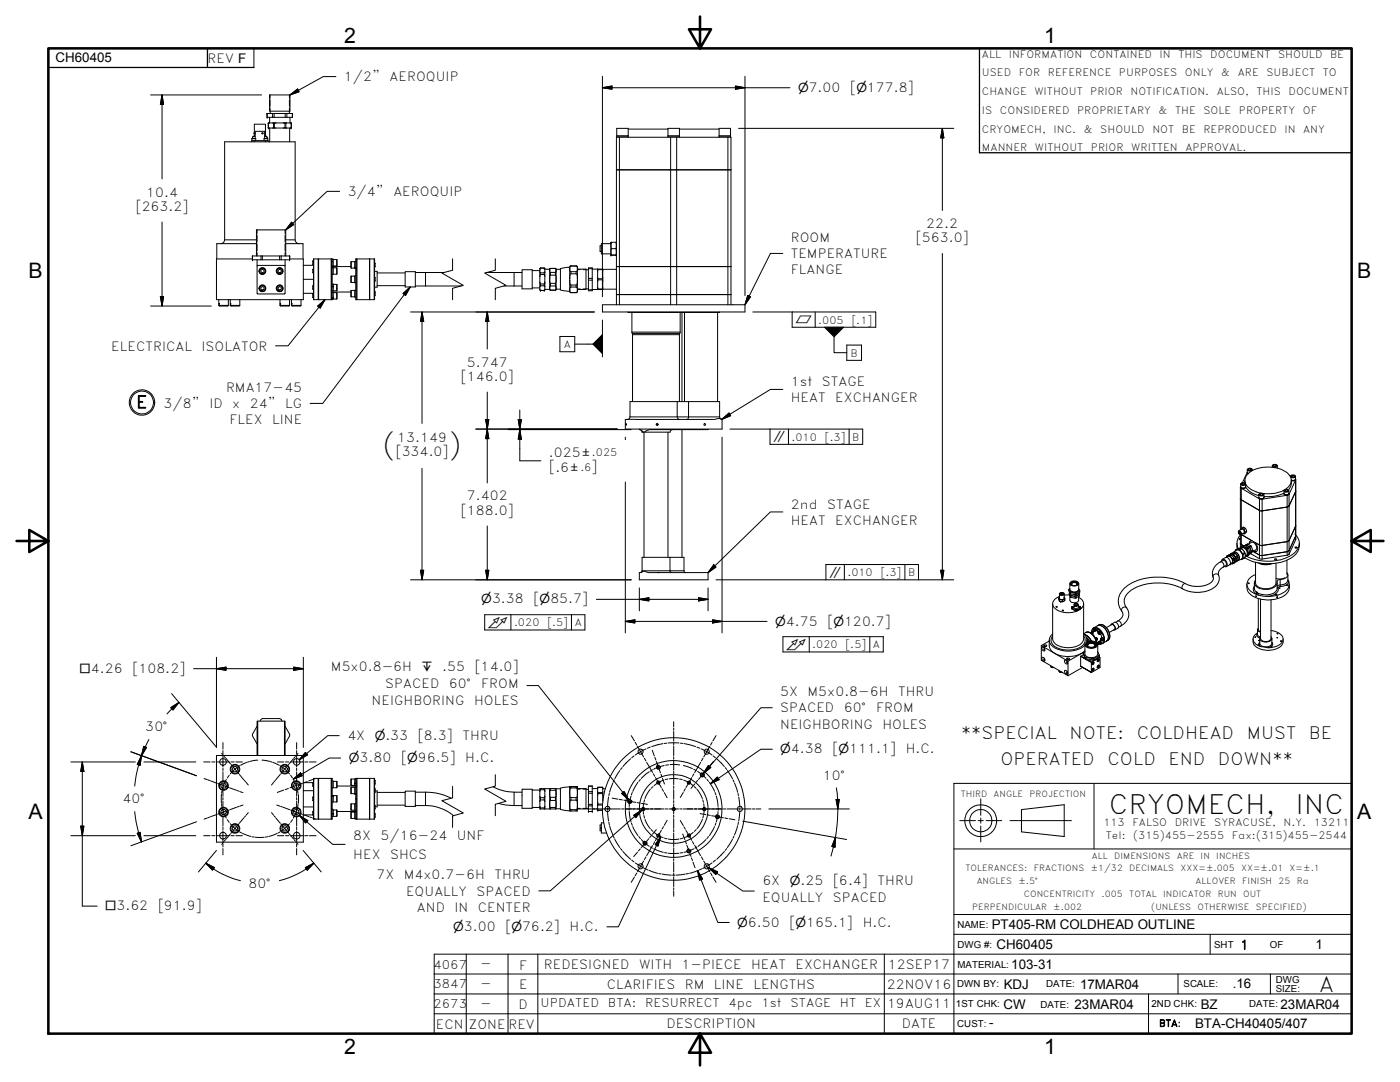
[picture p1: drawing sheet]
<svg xmlns="http://www.w3.org/2000/svg" width="279mm" height="216mm" viewBox="0 0 279 216" stroke-linecap="round" stroke-linejoin="round" font-family="sans-serif">
<defs><g id="words">
<g font-size="5.3">
<text x="221.3" y="162.3">CRYOMECH,</text>
<text x="258.5" y="162.3">INC</text>
</g>
<g font-size="5.1">
<text x="76.4" y="90.6">(</text>
<text x="89.6" y="90.6">)</text>
</g>
<g font-size="4.3">
<text x="68.7" y="8.7">2</text>
<text x="208.4" y="8.7">1</text>
<text x="5.7" y="55.5">B</text>
<text x="270.9" y="55.5">B</text>
<text x="5.7" y="163.4">A</text>
<text x="270.8" y="163.4">A</text>
<text x="68.7" y="210.3">2</text>
<text x="208.4" y="210.3">1</text>
</g>
<text font-size="4.2" x="263.3" y="198">A</text>
<g font-size="3.4">
<text x="27.2" y="81.4">E</text>
<text x="191.8" y="147.6">**SPECIAL</text>
<text x="213.5" y="147.6">NOTE:</text>
<text x="226.9" y="147.6">COLDHEAD</text>
<text x="248.8" y="147.6">MUST</text>
<text x="261.2" y="147.6">BE</text>
<text x="199.6" y="152.6">OPERATED</text>
<text x="221" y="152.6">COLD</text>
<text x="233.2" y="152.6">END</text>
<text x="243.1" y="152.6">DOWN**</text>
</g>
<g font-size="2.7">
<text x="11.1" y="12.4">CH60405</text>
<text x="197.9" y="185.5">PT405-RM COLDHEAD OUTLINE</text>
<text x="198.9" y="189.3">CH60405</text>
<text x="262.5" y="189.4">1</text>
<text x="200.3" y="197.3">KDJ</text>
<text x="201.8" y="193.3">103-31</text>
<text x="215.5" y="197.3">17MAR04</text>
<text x="246" y="197.2">.16</text>
<text x="200.3" y="201.3">CW</text>
<text x="214.5" y="201.4">23MAR04</text>
<text x="239.6" y="201.3">BZ</text>
<text x="255.6" y="201.3">23MAR04</text>
<text x="197.4" y="204.9">-</text>
<text x="238.5" y="205.2">BTA-CH40405/407</text>
</g>
<g font-size="2.5">
<text x="41.4" y="12.5">REV F</text>
<text x="68.6" y="16.1">1/2&quot;</text>
<text x="77.8" y="16.1">AEROQUIP</text>
<text x="159.3" y="18.4">⌀7.00</text>
<text x="169.6" y="18.4">[⌀177.8]</text>
<text x="29.2" y="39.2">10.4</text>
<text x="69.4" y="39">3/4&quot;</text>
<text x="78.5" y="39">AEROQUIP</text>
<text x="27" y="42.1">[263.2]</text>
<text x="184.9" y="45.5">22.2</text>
<text x="157.8" y="48.4">ROOM</text>
<text x="157.8" y="51.5">TEMPERATURE</text>
<text x="182.7" y="48.4">[563.0]</text>
<text x="157.8" y="54.7">FLANGE</text>
<text x="22.2" y="70">ELECTRICAL</text>
<text x="40.2" y="70">ISOLATOR</text>
<text x="91.9" y="76">[146.0]</text>
<text x="93.2" y="73.2">5.747</text>
<text x="157.8" y="77.1">1st</text>
<text x="164" y="77.1">STAGE</text>
<text x="32.6" y="81.4">3/8&quot;</text>
<text x="41.8" y="81.4">ID</text>
<text x="45.1" y="78.3">RMA17-45</text>
<text x="46.4" y="81.4">x</text>
<text x="49.8" y="81.4">24&quot;</text>
<text x="56.9" y="81.4">LG</text>
<text x="157.8" y="80.2">HEAT</text>
<text x="166.7" y="80.2">EXCHANGER</text>
<text x="45.8" y="84.6">FLEX</text>
<text x="54.3" y="84.6">LINE</text>
<text x="79.3" y="88.2">13.149</text>
<text x="78.9" y="91.1">[334.0]</text>
<text x="109.6" y="91.3">.025</text>
<text x="109.6" y="94">[.6</text>
<text x="118" y="94">]</text>
<text x="93.2" y="99.9">7.402</text>
<text x="157.8" y="101.5">2nd</text>
<text x="165.1" y="101.5">STAGE</text>
<text x="91.9" y="102.7">[188.0]</text>
<text x="157.8" y="104.7">HEAT</text>
<text x="166.7" y="104.7">EXCHANGER</text>
<text x="96.1" y="120.4">⌀3.38</text>
<text x="106.4" y="120.4">[⌀85.7]</text>
<text x="154.7" y="124.8">⌀4.75</text>
<text x="165.1" y="124.8">[⌀120.7]</text>
<text x="15.9" y="134.2">□4.26</text>
<text x="26.4" y="134.2">[108.2]</text>
<text x="66" y="134">M5x0.8-6H</text>
<text x="76.9" y="137.3">SPACED</text>
<text x="84.1" y="134">↧</text>
<text x="88.2" y="134">.55</text>
<text x="89.6" y="137.3">60°</text>
<text x="94.7" y="134">[14.0]</text>
<text x="96" y="137.3">FROM</text>
<text x="74.2" y="140.6">NEIGHBORING</text>
<text x="94.6" y="140.6">HOLES</text>
<text x="155.7" y="138.8">5X</text>
<text x="155.7" y="142.2">SPACED</text>
<text x="161.2" y="138.8">M5x0.8-6H</text>
<text x="168.4" y="142.2">60°</text>
<text x="174.9" y="142.2">FROM</text>
<text x="179.2" y="138.8">THRU</text>
<text x="29" y="145.9">30°</text>
<text x="69.3" y="147.6">4X</text>
<text x="74.8" y="147.6">⌀.33</text>
<text x="83.4" y="147.6">[8.3]</text>
<text x="92.3" y="147.6">THRU</text>
<text x="155.7" y="145.5">NEIGHBORING</text>
<text x="176.1" y="145.5">HOLES</text>
<text x="69.6" y="152.1">⌀3.80</text>
<text x="80" y="152.1">[⌀96.5]</text>
<text x="92.9" y="152.1">H.C.</text>
<text x="155.7" y="150.3">⌀4.38</text>
<text x="164.2" y="155.6">10°</text>
<text x="166.1" y="150.3">[⌀111.1]</text>
<text x="180.8" y="150.3">H.C.</text>
<text x="24.5" y="160.3">40°</text>
<text x="70.5" y="167.7">8X</text>
<text x="76" y="167.7">5/16-24</text>
<text x="91.2" y="167.7">UNF</text>
<text x="70.5" y="171.5">HEX</text>
<text x="77.9" y="171.5">SHCS</text>
<text x="49.6" y="177.1">80°</text>
<text x="75.1" y="175.4">7X</text>
<text x="80.6" y="175.4">M4x0.7-6H</text>
<text x="81" y="178.7">EQUALLY</text>
<text x="95.1" y="178.7">SPACED</text>
<text x="98.7" y="175.4">THRU</text>
<text x="152.1" y="176.6">6X</text>
<text x="152.1" y="179.9">EQUALLY</text>
<text x="157.6" y="176.6">⌀.25</text>
<text x="166.2" y="176.6">[6.4]</text>
<text x="166.2" y="179.9">SPACED</text>
<text x="175.2" y="176.6">THRU</text>
<text x="21" y="181.6">□3.62</text>
<text x="31.5" y="181.6">[91.9]</text>
<text x="83.2" y="182">AND</text>
<text x="90.4" y="185.8">⌀3.00</text>
<text x="90.7" y="182">IN</text>
<text x="95.4" y="182">CENTER</text>
<text x="100.8" y="185.8">[⌀76.2]</text>
<text x="113.7" y="185.8">H.C.</text>
<text x="147.1" y="184.9">⌀6.50</text>
<text x="157.5" y="184.9">[⌀165.1]</text>
<text x="172.2" y="184.9">H.C.</text>
<text x="247.5" y="189.4">1</text>
<text x="95.8" y="197.2">-</text>
<text x="95.8" y="193.2">-</text>
<text x="103.6" y="197.4">E</text>
<text x="103.6" y="193.5">F</text>
<text x="108.5" y="193.4">REDESIGNED</text>
<text x="121.1" y="197.4">CLARIFIES</text>
<text x="127.5" y="193.4">WITH</text>
<text x="136" y="193.4">1-PIECE</text>
<text x="136.7" y="197.4">RM</text>
<text x="142.5" y="197.4">LINE</text>
<text x="149.9" y="193.4">HEAT</text>
<text x="150.4" y="197.4">LENGTHS</text>
<text x="158.8" y="193.4">EXCHANGER</text>
<text x="177" y="197.3">22NOV16</text>
<text x="177.2" y="193.3">12SEP17</text>
<text x="95.8" y="201.1">-</text>
<text x="103.5" y="201.4">D</text>
<text x="177" y="201.2">19AUG11</text>
<text x="87" y="205.3">ECN</text>
<text x="93.5" y="205.3">ZONE</text>
<text x="101.5" y="205.2">REV</text>
<text x="133" y="205.1">DESCRIPTION</text>
<text x="180" y="205.2">DATE</text>
</g>
<g font-size="2.4">
<text x="86.5" y="197.2">3847</text>
<text x="86.5" y="193.3">4067</text>
<text x="86.5" y="201.2">2673</text>
<text x="107.9" y="201">UPDATED</text>
<text x="121.3" y="201">BTA:</text>
<text x="128.8" y="201">RESURRECT</text>
<text x="145.4" y="201">4pc</text>
<text x="152" y="201">1st</text>
<text x="157.7" y="201">STAGE</text>
<text x="167.6" y="201">HT</text>
<text x="172.6" y="201">EX</text>
</g>
<g font-size="2">
<text x="196" y="11.5">ALL</text>
<text x="201.3" y="11.5">INFORMATION</text>
<text x="217.5" y="11.5">CONTAINED</text>
<text x="231.4" y="11.5">IN</text>
<text x="235.2" y="11.5">THIS</text>
<text x="241.5" y="11.5">DOCUMENT</text>
<text x="255.1" y="11.5">SHOULD</text>
<text x="265.4" y="11.5">BE</text>
<text x="196" y="15.2">USED</text>
<text x="203.3" y="15.2">FOR</text>
<text x="209.1" y="15.2">REFERENCE</text>
<text x="223.3" y="15.2">PURPOSES</text>
<text x="236.5" y="15.2">ONLY</text>
<text x="243.7" y="15.2">&amp;</text>
<text x="247" y="15.2">ARE</text>
<text x="252.7" y="15.2">SUBJECT</text>
<text x="264" y="15.2">TO</text>
<text x="196" y="19">CHANGE</text>
<text x="196" y="22.7">IS</text>
<text x="199.5" y="22.7">CONSIDERED</text>
<text x="206.4" y="19">WITHOUT</text>
<text x="215" y="22.7">PROPRIETARY</text>
<text x="217.6" y="19">PRIOR</text>
<text x="225.6" y="19">NOTIFICATION.</text>
<text x="231.2" y="22.7">&amp;</text>
<text x="234.5" y="22.7">THE</text>
<text x="240.2" y="22.7">SOLE</text>
<text x="242.8" y="19">ALSO,</text>
<text x="247.2" y="22.7">PROPERTY</text>
<text x="250.8" y="19">THIS</text>
<text x="257.1" y="19">DOCUMENT</text>
<text x="260" y="22.7">OF</text>
<text x="196" y="26.5">CRYOMECH,</text>
<text x="210.3" y="26.5">INC.</text>
<text x="216.3" y="26.5">&amp;</text>
<text x="219.6" y="26.5">SHOULD</text>
<text x="230" y="26.5">NOT</text>
<text x="235.8" y="26.5">BE</text>
<text x="240.2" y="26.5">REPRODUCED</text>
<text x="256.3" y="26.5">IN</text>
<text x="260.1" y="26.5">ANY</text>
<text x="196" y="30.2">MANNER</text>
<text x="206.5" y="30.2">WITHOUT</text>
<text x="217.7" y="30.2">PRIOR</text>
<text x="225.7" y="30.2">WRITTEN</text>
<text x="236.6" y="30.2">APPROVAL.</text>
<text x="158.7" y="64.5">⏥</text>
<text x="163.3" y="64.6">.005</text>
<text x="169.9" y="64.6">[.1]</text>
<text x="112.5" y="69.4">A</text>
<text x="169.7" y="71.1">B</text>
<text x="154.3" y="88.3">∥</text>
<text x="158" y="87.9">.010</text>
<text x="164.6" y="87.9">[.3]</text>
<text x="170.1" y="87.9">B</text>
<text x="114" y="93.9">±.6</text>
<text x="116.3" y="91.1">±.025</text>
<text x="165.5" y="115.3">∥</text>
<text x="169.1" y="114.9">.010</text>
<text x="175.7" y="114.9">[.3]</text>
<text x="181.2" y="114.9">B</text>
<text x="97.4" y="125.3">⌰</text>
<text x="102.6" y="124.9">.020</text>
<text x="109.2" y="124.9">[.5]</text>
<text x="114.7" y="124.9">A</text>
<text x="156.9" y="129.7">⌰</text>
<text x="162.1" y="129.3">.020</text>
<text x="168.7" y="129.3">[.5]</text>
<text x="174.2" y="129.3">A</text>
<text x="220.2" y="164.9">113</text>
<text x="220.7" y="167.4">Tel:</text>
<text x="226" y="164.9">FALSO</text>
<text x="226.2" y="167.4">(315)455-2555</text>
<text x="234.4" y="164.9">DRIVE</text>
<text x="242.3" y="164.9">SYRACUSE,</text>
<text x="245.8" y="167.4">Fax:(315)455-2544</text>
<text x="256.2" y="164.9">N.Y.</text>
<text x="262.2" y="164.9">13211</text>
</g>
<g font-size="1.9">
<text x="191.1" y="185.2">NAME:</text>
<text x="191.1" y="189.1">DWG #:</text>
<text x="242.3" y="189.1">SHT</text>
<text x="253.4" y="189.1">OF</text>
<text x="191.1" y="197">DWN BY:</text>
<text x="191.1" y="193.1">MATERIAL:</text>
<text x="208.8" y="196.9">DATE:</text>
<text x="236.2" y="197">SCALE:</text>
<text x="254.6" y="198">SIZE:</text>
<text x="254.6" y="196.1">DWG</text>
<text x="190.8" y="201">1ST CHK:</text>
<text x="207.6" y="201">DATE:</text>
<text x="229.8" y="201">2ND CHK:</text>
<text x="249.3" y="201">DATE:</text>
<text x="191.1" y="205">CUST:</text>
</g>
<text font-size="1.8" x="231.3" y="204.9">BTA:</text>
<g font-size="1.7">
<text x="191.7" y="159">THIRD</text>
<text x="198.3" y="159">ANGLE</text>
<text x="205.5" y="159">PROJECTION</text>
<text x="192.7" y="173.9">TOLERANCES:</text>
<text x="206.3" y="173.9">FRACTIONS</text>
<text x="217.7" y="173.9">±1/32</text>
<text x="217.9" y="171.3">ALL</text>
<text x="222.4" y="171.3">DIMENSIONS</text>
<text x="225.4" y="173.9">DECIMALS</text>
<text x="234.8" y="171.3">ARE</text>
<text x="235.6" y="173.9">XXX=±.005</text>
<text x="239.6" y="171.3">IN</text>
<text x="242.7" y="171.3">INCHES</text>
<text x="247.7" y="173.9">XX=±.01</text>
<text x="257.4" y="173.9">X=±.1</text>
<text x="194.9" y="176.4">ANGLES</text>
<text x="203.3" y="176.4">±.5°</text>
<text x="204.3" y="179">CONCENTRICITY</text>
<text x="219.8" y="179">.005</text>
<text x="225.4" y="179">TOTAL</text>
<text x="232.2" y="179">INDICATOR</text>
<text x="238.6" y="176.4">ALLOVER</text>
<text x="243" y="179">RUN</text>
<text x="247.9" y="176.4">FINISH</text>
<text x="248.1" y="179">OUT</text>
<text x="255.1" y="176.4">25</text>
<text x="258.8" y="176.4">Ra</text>
<text x="194" y="181.5">PERPENDICULAR</text>
<text x="210.2" y="181.5">±.002</text>
<text x="229.7" y="181.5">(UNLESS</text>
<text x="239" y="181.5">OTHERWISE</text>
<text x="250.6" y="181.5">SPECIFIED)</text>
</g>
</g></defs>
<g fill="none" stroke="#000" stroke-width=".2">
<path d="M9.7 13.5v-3.8h41v3.8M30.1 18.9h22.1M32.3 18.9l.3 1.9h-.6zM32.3 18.9v16.8M53.8 18.9h4.1v3.3h-4.1zM53.9 18.9v.7M53.9 19.9v1.3M57.8 18.9v.7M57.8 19.9v1.3M57.9 18.9l1.5-1.1 .3 .5zM67 15.3h-2.5l-6.6 3.6M120.2 17.5l1.9-.3v.6z"/>
<path d="M120.2 15.2v44M146.8 17.2l1.9 .3-1.9 .3zM148.7 15.2v43.8M157.6 17.5h-37.4M195.5 9.7h74.2v20.8M50.3 27.7v.4M50.3 27.7h.7M50.3 27.6l.7 .1M50.3 27.6v.1M50.4 27.4v.2M50.6 27.2l-.2 .2M50.6 27.2h.3"/>
<path d="M50.7 28.1h-.5v.2M50.7 28.1h2.3M50.7 28.1v.2M50.8 26.5v-1.7h2.2v2.4M50.8 26.7v.5M50.9 26.5v.2M50.9 26.5h-.2v.2h.2M50.9 26.5v-.3h1.9v1.4M50.9 26.7v.9M51 27.7v.4M52.4 26.5l.1 .2zM52.5 26.5l-.3 .1 .3 .1"/>
<path d="M52.7 27.7v.4M52.7 27.7h.7M52.8 27.2h.3M53 28.1h.5v.2M53 28.1v.2M53.1 27.2l.2 .2M53.3 23.4h.1M53.3 22.6h1.4M53.3 22.6v.8M53.3 22.6h.1M53.3 27.4v.2M53.4 27.7v.4"/>
<path d="M53.6 25.5h.1M53.6 24.6v.9M53.6 25.5h.8M53.6 24.6h.1M53.7 25.5h.1M53.7 24.5h.1M53.7 24.5l-.1 .1M53.7 24.5h.7M53.8 23.4v1.1M53.8 25.5v2.8M53.9 21.5v.7M53.9 22.2v.4"/>
<path d="M54.4 22.6v.8M54.4 24.5l.2 .1M54.4 25.5h.7M54.4 24.5h.7M54.6 25.5h-.2M54.6 24.6v.9M54.6 25.5h.2M54.6 24.6h.2M54.7 22.6h2.2v.8M54.7 22.6v.8M54.8 25.5h1.8M54.8 24.6v.9"/>
<path d="M55.1 24.5h1.5M55.1 24.5l-.3 .1M56.6 25.5h.6M56.6 24.5l.3 .1M56.6 24.5h.6M56.9 25.5h.1M56.9 25.5h-.3M56.9 24.6v.9M56.9 24.6h.1M56.9 22.6h1.5v.8h-5.1M57 25.5h.2M57 24.6v.9"/>
<path d="M57.2 25.5h.8M57.2 24.5h.8M57.2 24.5l-.2 .1M57.3 22.6v.8M57.7 22.2v.4M57.8 21.5v.7M57.8 25.5v2.8M57.9 23.4v1.1M58 24.5l.1 .1M58 25.5h.1M58 24.5h.1M58.1 25.5h-.1"/>
<path d="M58.1 25.5h.1M58.1 24.6h.1M58.1 24.6v.9M58.3 22.6v.8M67.8 38.2h-2.5l-8.3 7.7M123 33.9h.6M123.1 27.1h2.3M123.1 27.4v-1.8h2.3v1.8M123.6 33.9v19.3h10.2M123.6 27.4h11.4M123.6 27.4h-.6v33.4M123.6 27.4v6.5"/>
<path d="M123.6 33.9h10.2M125.4 25.8h7.9M133.3 27.1h2.3M133.3 27.4v-1.8h2.3v1.8M133.8 33.9v26.9M133.8 27.4v6.5h11.5M135 27.4v33.4M135 27.4h10.3M135.6 25.8h7.9M143.5 27.1h2.3M143.5 27.4v-1.8h1.4h.9v1.8M145.3 33.9h.6"/>
<path d="M145.3 27.4h.6v33.4M145.3 33.9h-11.5M145.3 27.4v31.4M147.4 25.6h43M188.1 25.6v16.4M188.1 25.6l.3 1.9h-.7zM32 59.2h.6l-.3 1.9zM32.3 44.3v16.8M43.7 59.8v1.1M44.8 47.9v-19.6h14.1v19.6M44.8 47.9l-.2 .5-.5 .2M44.8 47.9h6.4"/>
<path d="M45.6 59.8v1.1M46 59.8v1.1M47.9 59.8v1.1M50.4 51.1h.1M50.4 51.8h.1M50.4 51.1v.7M50.4 51.1h5.4M50.4 51.8h7.4M50.4 51.7h-7.2v8.1h17.3v-8.1h-2.7M51.2 48.6h-7.9v3.1M51.3 51.8v1.2h.1M51.3 45.9v.7"/>
<path d="M51.3 46.9v1.4M51.3 48.7v1.3M51.3 50.4v.7M51.4 53h5.4M52 57.4l.3-.2 .4 .1v.4l-.3 .2-.3-.2zM52 53.9l.3-.2 .4 .2v.4l-.3 .2-.3-.2zM52.1 51.1v.7M52.4 51.1v.7M55.5 53.9l.3-.2 .3 .2v.4l-.3 .2-.3-.2zM55.5 57.4l.3-.2 .3 .1v.4l-.3 .2-.3-.2zM55.9 59.8v1.1M56.1 51.1v.7"/>
<path d="M56.1 51.1h1.7M56.1 51.1h-.3v.7M56.8 53l.1 .1v5.4l-.1 .2h-5.4l-.1-.2v-5.4l.1-.1M56.9 51.8v1.2h-.1M56.9 45.9v.7M56.9 46.9v1.4M56.9 48.7v1.3M56.9 50.4v.7M57 48.6h3.5v3.1M57 47.9h1.9l.2 .5 .6 .2M57 45.9h-5.8v5.2M57 45.9v5.2"/>
<path d="M57.8 59.8v1.1M57.8 51.1h.1M57.8 51.8h.1M57.8 51.1v.7M58.2 59.8v1.1M58.2 44.3l.4 .5-1.6 1.1zM60.1 59.8v1.1M60.5 58.5h2.1M60.5 55.7h2.1M60.5 52.9h2.1M62.4 57h.2M62.4 53.7h.2"/>
<path d="M62.4 52.1h.2M62.4 58.7l.1 .7zM62.4 52.1v.6M62.4 54.4h.2M62.4 57.7h.2M62.4 57.7l.1 .1M62.4 59.4h.2M62.4 52.7l.1 .1M62.4 52.7h.2M62.4 54.4l.1 .1M62.5 54.5h.1M62.5 57h.1"/>
<path d="M62.5 59.4h.1M62.5 57.8h.1M62.5 52.8h.1M62.5 52h.1M62.5 53.7h.1M62.5 57v.8M62.5 52v.8M62.5 53.7v.8M62.5 57l-.1 .7M62.5 53.7l-.1 .7M62.5 52l-.1 .1M62.6 58.7h-.2"/>
<path d="M62.6 51.7v8.1M62.6 51.7h.9M62.6 59.8h.9M63.5 51.7h.1M63.5 51.7v8.1M63.6 59.7l-.1 .1M64.9 59.8l-7.4 9.2h-2.5M66.1 51.7v.5h.2M66.1 51.7h.2v.5M66.1 51.7v8.1v-7.6h.2M66.1 51.7h-2.5v8.1h2.7v-7.6M66.3 52.2h.1"/>
<path d="M66.3 53.4h.2zM66.3 57.1h.2M66.3 59.4h.2M66.3 56.7h.2v.4M66.3 58.3h.2v1.1M66.3 51.7h.2v1.4h-.2M66.3 57.2h.2M66.3 59.5h.2M66.3 53.4h.9M66.3 53.2h3.7M66.3 58.3h3.7M66.5 53.1h.7"/>
<path d="M66.5 58.4h.7M66.5 58h.7M66.5 56.7h.7M66.5 59.7h.7M66.5 51.8h.7M66.5 54.7h.7M66.5 57.1v.1M66.5 59.4v.1M66.5 57.1h.1M66.5 57.2v.9h-.2M66.5 59.5v.2h-.2M66.5 53.4v1.4h-.2"/>
<path d="M67.2 56.7v1.3M67.2 58.4v1.3M67.2 51.8v1.3M67.2 53.4v1.3M70.1 58v1.2M70.1 52.2v1.3M70.1 55.1v1.3M70.1 58h.7M70.1 53.5h.7M70.1 52.2h.7M70.1 59.2h.7M70.1 55.1h.7"/>
<path d="M70.1 56.4h.7M70.8 53.4v.2h.2M70.8 53.3h.2M70.8 53.4h.2M70.8 53.3v.1M71 57.9h-.2v1.4h.2M71 52.2h-.2v1.1M71 55h-.2v1.4h.2M73.7 59.7l.1-8-.1 8.1M74.7 51.7h-3.7v8.1h.2v-8.1v8.1h3.5M74.7 51.7v8.1M74.8 54.1h.5v3.2h-.5"/>
<path d="M74.8 58.3h.1M74.8 52.6h.1M74.8 55.4h.1M74.8 53.2h.1M74.8 58.2h.1M74.8 59h.1M74.8 58.9h.1M74.8 52.5h.1M74.8 53.3h.1M74.8 56.1h.1M74.8 56h.1M74.8 55.4v.6"/>
<path d="M74.8 58.2v.1M74.8 52.5v.1M74.8 58.2v.8M74.8 52.5v.8M74.8 55.4v.7M74.8 58.3v.6M74.8 52.6v.6M74.8 58.9v.1M74.8 53.2v.1M74.8 56v.1M75.3 54.5h5.6M75.3 57h5.6"/>
<path d="M80.4 58.6l1.5-1.3-1 1.6zM80.9 54.2h2v3.1h-2zM81.9 57.3l-17.5 23.2h-2.5M82.9 54.4h2M82.9 57.1h2M84.9 54.4h3.7M84.9 54.4v2.7M84.9 57.1h7.2M90.3 51.6v2.3l-2.1 .6 4.3 2.4-2.2 .6v2.3M97.1 54.4h5.5M98.8 51.6v2.3l-2.1 .6 4.3 2.4-2.2 .6v2.3M100.6 57.1h2"/>
<path d="M102.6 54.4v2.7M102.6 54.4h1.6M102.6 57.1h1.6M104.2 53.8h2v3.8h-2zM106.2 54h1.5M106.2 57.4h1.5M107.7 54.3l.2 .1M107.7 57.8l.2 .2M107.7 56.3l.2 .4M107.7 54.3v.9M107.7 56.3v.9M107.7 53.7v.6"/>
<path d="M107.7 55.2v1.1M107.9 58h.7M107.9 53.5l-.2 .2M107.9 58h.1M107.9 53.5h.1M107.9 54.4v.4M107.9 56.7v.3M107.9 57h.7M107.9 53.5h.7M107.9 54.8h.7M107.9 54.4h.7M107.9 56.7h.7"/>
<path d="M107.9 57l-.2 .1v.7M107.9 54.8l-.2 .4M108.6 53.5l.1 .2M108.6 57l.1 .2M108.6 58h.1M108.6 53.5h.1M108.6 54.4v.4M108.6 56.7v.3M108.6 54.8l.1 .3v1.2M108.7 54.3l-.1 .1M108.7 57.2v.6M108.7 57.8l-.1 .2"/>
<path d="M108.7 56.3v.9M108.7 54.3v.9M108.7 53.7v.6M108.7 53.7h1M108.7 57.7h1M108.7 56.3l-.1 .4M109.7 53.9v.1M109.7 55.6v.2M109.7 57.4v.1M109.7 57.5l.2 .4M109.7 54l.2 .9M109.7 55.8l.2 .7"/>
<path d="M109.7 54v1.6M109.7 55.8v1.6M109.9 56.5h.9M109.9 53.6l-.2 .3M109.9 57.1l-.2 .3M109.9 54.9l-.2 .7M109.9 56.5v.6M109.9 57.1h.9M109.9 53.6h.1M109.9 54.9h.9M109.9 53.6h.9M109.9 57.9h.9"/>
<path d="M109.9 54.4h.9M110.8 53.6h.2v.3M110.8 53.6l.2 .3M110.8 57.1l.2 .3M110.8 56.5v.6M110.8 54.9l.2 .7M110.8 54.4v.5M110.8 53.6h.1M110.8 57.9h.1M111 57.5l-.2 .4M111 55.8l-.2 .7M111 55.8v1.6"/>
<path d="M111 53.9v1.7M111 54l-.2 .4M111 55.6v.2M111 57.4v.1M111 53.7h.8M111 57.7h.8M113.7 55.9v1.9M113.7 53.6v.1M113.7 55.6v.3M113.7 57.8v.1M113.7 53.3l-1.9 .3v4.3l1.9 .2M113.7 57.9v.4l.2 .1"/>
<path d="M113.7 55.9v.7l.2 .3M113.7 53.7v.4l.2 .1M113.7 57.9v.2M113.7 53.3v.3M113.7 53.7v1.9M113.7 58.1l.2 .3M113.9 57.3l-.2 .1v.4M113.9 53.1l-.2 .2v.3M113.9 56.9v.4M113.9 54.2v.4M113.9 57.3h1.1M113.9 54.6h1.1"/>
<path d="M113.9 53.1h1.1M113.9 56.9h1.1M113.9 53.1l-.2 .2M113.9 54.6l-.2 .3v.7M113.9 53.1h.1M113.9 58.4h.1M115 53.1h.1l.1 .5M115 54.6l.2 .3v.7M115 54.2v.4M115 58.4h-1.1M115 53.1h.2v.5M115 56.9v.4"/>
<path d="M115 57.3h.1l.1 .5M115 53.1h.1M115 58.4h.1M115.2 53.7v1.9M115.2 53.7l-.1 .5h-1.2M115.2 53.6v.1M115.2 55.6v.3M115.2 57.8v.1M115.2 53.7h1.7v4.1h-1.7M115.2 53.8h.6M115.2 57.9v.4l-.2 .1M115.2 55.9l-.1 .9-.1 .1"/>
<path d="M115.2 55.9v1.9M115.2 57.7h.6M116.4 53.8h.5M116.4 57.7h.5M116.9 57.6h.5M116.9 53.8h.5M117.4 55.9v-2.5h.8v4.6h-.8v-.2M117.4 53.6h.8M117.4 55.5h.8M117.4 57.8h.8M118.2 55.9h-.8v1.9M118.2 57.8h2.1"/>
<path d="M118.2 53.7h2.1M119.3 57.4v.3M119.3 55.4v.2M119.3 53.7h.1M119.3 56.1v-.3h1v.3M119.3 55.4v.7M119.3 57.4v.4M119.3 53.7v.4M119.3 56.1v1.3M119.3 57.8h.1M119.3 54.1v1.3M119.3 53.7v.1"/>
<path d="M119.3 55.6v.2M119.3 57.7v.1M119.3 53.8v.3M119.3 57.7h3.7M119.3 55.6h1M119.3 53.8h1M120 49h-.2v1.2h.2M120.3 53.7h.1M120.3 53.8v.3M120.3 53.7v.1M120.3 55.6v.2M120.3 57.8h.1"/>
<path d="M120.3 55.4v.2M120.3 53.7v.4M120.3 57.4v.4M120.3 55.4v.7M120.3 54.1v1.3M120.3 56.1v1.3M120.3 53.7h2.7M121.9 48.4v2.5M121.9 48.4h.1M121.9 50.9h.1M121.9 48.6h-1.9v2.1h1.9M122 48.3v1.3"/>
<path d="M122 49.6v1.3M122 48.3l-.1 .1M122 50.9h.9M122 48.3h.9M122 49.6h.9M122.9 49.6v1.3M122.9 48.3v1.3M122.9 48.3l.1 .1M123 50.9h.1M123 48.4h.1M123 58.8h12M123 53.2h.6"/>
<path d="M123.6 53.2h10.2M123.6 53.2v7.6M133.8 53.2h12.1M135 58.8h10.3v2M135 58.8h10.3M145.3 58.8h.6M149.2 58.9l.6 .3-1.1 1.6zM156.2 50.6h-2.4l-5.1 10.2M188.1 50.6v65.1M30.1 61.1h12.1M43.7 60.9h1.9M43.7 60.9l.1 .2h1.6l.2-.2"/>
<path d="M46 60.9h1.9M46 60.9l.1 .2h1.6l.2-.2M55.9 60.9h1.9M55.9 60.9l.1 .2h1.7l.1-.2M58.2 60.9h1.9M58.2 60.9l.1 .2h1.6l.2-.2M58.2 60.6l.1 .1zM63.4 61.1l1.5-1.3-1 1.7zM81.9 62.3h36.7M84.2 62.3l.4 1.9h-.7zM84.2 62.3v22.2M97.2 62.3v7.3"/>
<path d="M97.2 62.3l.4 1.9h-.7zM97.2 78.2v18.2M111.7 67.1h3v3.1h-3zM114.7 68.7h3.6M120.2 63.9v7.3M120.2 60.8h28.5v1.5h-28.5zM125.3 62.3h18.3M126.1 66.3h9.6M126.1 62.3v4M126.1 66.3l.1 .2M126.2 66.5v.3M126.2 66.5h9.5"/>
<path d="M126.2 66.8h9.4M126.2 66.8v13.3M135.6 66.8v13.3M135.7 66.5l-.1 .3M135.7 62.3v4M135.7 66.3v.2M136.1 62.3v17.8M136.6 62.3v17.8M143.2 62.3v17.8M150.2 62.3h24.6v3h-16.7v-3M156.2 77.7h-2.4l-9.8 6M162.7 62.3v3"/>
<path d="M166.5 67.2v3.2h2.5M169 68.9h2.9v3h-2.9zM84.2 93.5v22.2M95 85.6h28.2M96.9 83.7h.7l-.4 1.9zM97.2 85.6l.4 1.9h-.7zM101.5 85.7h24.5M103.4 83.7h.7l-.4 1.9zM103.7 85.7l.4 1.9h-.7zM103.7 81.8v3.8M103.7 85.7v6.2h4.3M124.8 83.7h18.1a1.26 1.26 0 0 1 1.2 0v1.9h-19.3z"/>
<path d="M124.8 87.2v.5M124.8 96.2v30.1M124.9 84.5v.4zM125.7 83.2h9.4l.2 .4 .3 .1M125.7 83.2l-.2 .4-.3 .1M127.6 85.6l.8 .6h.3M127.9 85.8l.2 .4h.3M128.5 86.2v25M131.2 84.5l-.1 .2 .1 .2M133.3 86.2v25M134.2 85.7l-.3 .1a.55 .55 0 0 1-.8 .4h-4.4M135.1 80.1h-9.4v3.1"/>
<path d="M135.1 80.1h8.5v3.1M135.1 80.1v3.1h2.3M136.1 85.7v25.5M137.4 80.1v3.1M137.4 83.2v.3l-.3 .2M137.4 83.2h6.2M141.3 85.6v.1h-11.6l-.5 .2-.5 .3M143.6 83.2l.3 .4M144 83.7l1.5-1.3 .3 .6zM144.1 87.2v39.1M145.7 85.6h26.5v3.1h-18.5v-3.1M157.4 85.6v3.1"/>
<path d="M169.5 85.6v3.1M247.5 99.5l3.9 2.4M247.5 97.2v8.5M247.6 96.6v.5a.56 .56 0 0 0 1 0 .56 .56 0 0 1-1 0 .52 .52 0 0 0 .5 .4 .52 .52 0 0 0 .5-.3v-.6M247.6 97.1v.2l.1 .1M247.6 96.5a.53 .53 0 0 1 .6-.2 .53 .53 0 0 1 .4 .4 .51 .51 0 0 1-.6 .2 .51 .51 0 0 1-.4-.4zM247.7 97.4v8.1M247.7 97.4l3.7 2.1M247.9 96.8h.4M247.9 96.4h.4M247.9 96.4v.4M247.9 96.4l-.1 .2 .1 .2"/>
<path d="M248.3 96.4l.2 .2-.2 .2M248.3 96.4v.4M248.4 95.9v.5M248.6 97.1a3.9 3.9 0 0 0 2.6 1.8M248.9 93.7v.6l.2 .2-.2-.2M248.9 94.3l.2 .2M248.9 94.2l-1 2.1M249 93.5a.51 .51 0 0 1 .9 .3 .53 .53 0 0 1-.5 .2 .53 .53 0 0 1-.4-.4zM249.3 93.5v.4M249.3 93.5l.3 .1M249.3 93.5l-.2 .2 .2 .2M249.3 93.9h.3"/>
<path d="M249.6 93.6l.2 .1-.2 .2M249.6 93.6v.3M249.9 93.7v.2M251.2 98.7v.5a.58 .58 0 0 0 1 0 .57 .57 0 0 1-1 0 .56 .56 0 0 0 .5 .4 .56 .56 0 0 0 .5-.3v-.6M251.3 98.6a.61 .61 0 0 1 .9 .1 .51 .51 0 0 1-.5 .3 .51 .51 0 0 1-.4-.4zM251.4 99.5l.5 .1M251.4 99.5v2.4M251.6 98.5v.3M251.6 98.5h.3M251.6 98.8h.3M251.6 98.5l-.2 .2 .2 .1M251.9 99.6v2.3"/>
<path d="M251.9 98.5l.2 .2-.2 .1M251.9 98.5v.3M253.9 92.9v.3M254 92.8a.52 .52 0 0 1 .9 .2 .54 .54 0 0 1-.9-.2zM254.2 92.8h.4M254.2 92.8v.3M254.2 93.1h.4M254.2 92.8l-.2 .1 .2 .2M254.6 92.8v.3M254.6 92.8l.2 .1-.2 .2M254.9 92.9v.5M256.2 97.9v.5a.56 .56 0 0 0 1 0 .56 .56 0 0 1-1 0 .52 .52 0 0 0 .5 .4 .52 .52 0 0 0 .5-.2v-.7"/>
<path d="M256.2 98.4a7.3 7.3 0 0 1-4 .7M256.3 97.8a6.8 6.8 0 0 1-4.2 .7M256.3 97.7a.5 .5 0 0 1 .5-.1 .5 .5 0 0 1 .4 .4 .54 .54 0 0 1-.9-.2zM256.5 97.7a1.94 1.94 0 0 0 1.2-1.9 1.94 1.94 0 0 0-1.2-1.7 6.9 6.9 0 0 0-7.3 .3 1.93 1.93 0 0 0 .7 3.4l1.7 .6M256.5 97.7h.4M256.5 97.7v.4M256.5 97.7l-.1 .2 .1 .2M256.5 98.1h.4M256.9 98.8v2.4M256.9 98.8l-5 .8M256.9 97.7v.4M256.9 97.7l.2 .2-.2 .2"/>
<path d="M257.3 98.6l-.4 .2M257.3 98.6v12M257.3 94.8l.3 .2M257.6 95v.2M257.6 95a.54 .54 0 0 1 .5-.2 .54 .54 0 0 1 .4 .3 .54 .54 0 0 1-.5 .2 .54 .54 0 0 1-.4-.3zM257.7 95.9v.8l-.6 1M257.9 94.9h.3M257.9 94.9v.3M257.9 94.9l-.2 .1 .2 .2M257.9 95.2h.3M258.2 94.9l.2 .1-.2 .2M258.2 94.9v.3"/>
<path d="M258.6 95.6l-.3 .2h-.6M258.6 95l-.1 .8-.3 .2-.5-.1M258.6 95.5v.3l-1.3 2.8M258.6 98l-1.3 2.9-.4 .3M258.6 95.7v12M81.9 115.7h44.1M83.9 113.8h.7l-.4 1.9zM96.9 113.8h.7l-.4 1.9zM97.2 104.9v10.8M119 119.6h22.3M127.6 119.6l1.9-.3v.6zM127.6 114.3h.2a1.15 1.15 0 0 1 1.4-.1l12.1 .1v1.4h-13.7z"/>
<path d="M127.6 117.3v4.6M128.1 113.9l-.2 .3M128.1 113.9v-2.7h8.4v2.7M128.1 113.9h5.6M131.2 114.3h.4M133.7 113.9l.1 .3 .3 .1M133.7 111.2v2.7M133.7 113.9h2.8M136.5 113.9l.1 .3 .3 .1M139.4 119.3l1.9 .3-1.9 .3zM141.3 117.3v4.6M142.5 112.7l.4 .5-1.6 1.1z"/>
<path d="M142.9 115.7h47.5M156.2 102.2h-2.4l-12.5 12.1M164.8 115.7v-3.1h18.5v3.1M168.5 112.6v3.1M180.6 112.6v3.1M187.7 113.8h.7l-.3 1.9zM211.3 119.3l.2 .7M211.3 119.3v.1M211.3 119.4l.1 .1M211.4 119.2h.1M211.4 119.2l-.1 .1M211.4 119.5l.1 .2"/>
<path d="M211.4 119.2l-.1 .2M211.4 119.5l.2 .2M211.4 119a1.55 1.55 0 0 0-1.2 1.9 4.1 4.1 0 0 0 5.1 .9 1.35 1.35 0 0 0 1-1.3 1.35 1.35 0 0 0-1-1.3M211.4 118.5v.9a.54 .54 0 0 0 1 0v-.9M211.5 119.7v.3M211.5 118.4a.5 .5 0 0 1 .5-.2 .5 .5 0 0 1 .3 .4 .51 .51 0 0 1-.5 .2 .51 .51 0 0 1-.3-.4zM211.5 120l.6 .1M211.6 118.4a.38 .38 0 0 1 .4-.2 .38 .38 0 0 1 .3 .4 .38 .38 0 0 1-.5 .2 .38 .38 0 0 1-.2-.4zM211.6 119.7h.3M211.6 119.7h-.1M211.7 118.5h.4l-.5 .2zM211.8 118.5l-.2 .1"/>
<path d="M211.9 119.7l.2 .1M212 118.5l.3 .1M212.1 118.5l-.4 .2M212.1 118.5l-.3 .2M212.1 119.8v.3M212.1 118.6l.1 .1zM212.1 118.6l-.3 .1M212.2 119.7h-.3M212.2 119.7l-.1 .1M212.4 119.2h.1M212.4 119.5h.1M212.4 119.5l-.2 .2"/>
<path d="M212.4 119.2l.1 .2M212.5 119.4v.1M212.5 119.4l-.1 .1M212.5 119.5v.3l-.4 .3M213.3 117.6l.3 .8M213.3 117.6l.3 .6M213.4 118.3l.1 .1M213.4 118.3l.1 .4M213.4 118.7l-1 .1M213.4 118.3h.1M213.5 118.7l.2 .4M213.5 118.2h.1"/>
<path d="M213.5 118.4l.1 .3M213.5 118.3v.1M213.5 117.5l-.2 .1M213.5 118.3a.95 .95 0 0 0 .9 .7 .95 .95 0 0 0 .9-.7v.2M213.5 116.4v1.2a1.01 1.01 0 0 0 1.8 0v-1.2M213.5 118.9v.9a1.01 1.01 0 0 0 1.8 0v-.8M213.6 118.2h.1M213.6 118.4l.1 .1M213.6 117.8a.96 .96 0 0 0 1.6 0M213.6 118.2v.2M213.6 118.7l.1 .1M213.6 118.7l.2 .2"/>
<path d="M213.6 116.2a1.08 1.08 0 0 1 1.7 .2 1.03 1.03 0 0 1-1.8 0zM213.7 116.5a.88 .88 0 0 1 1.4 0M213.7 118.2v.3M213.7 118.2l.9 .2M213.7 118.5l.9 .2M213.7 118.8v.3M213.7 118.8v.1M213.7 119.1v.1M213.7 119.2l.9 .1M213.7 118.9v.3M213.7 118.9h.1M213.7 116.5a.78 .78 0 0 1 1.3 0"/>
<path d="M213.8 116.6a.69 .69 0 0 1 1.2 0M213.8 116.2a.89 .89 0 0 1 1.3 .3 .86 .86 0 0 1-1.4-.1zM213.8 118.9h.1M213.8 118.9l.7 .1M214 116.8a.38 .38 0 0 1 0-.6 .38 .38 0 0 1 .5 0l.4 .2-.1 .4M214 116.8l-.1-.1a.44 .44 0 0 1 0-.5 .44 .44 0 0 1 .6-.1l.5 .3-.2 .4M214.5 119h.1M214.6 118.4v.3M214.6 119.3h.1M214.6 119v.3M214.7 119h-.1M214.7 119v.3l.6-.3"/>
<path d="M214.8 118.4h-.2M214.8 118.6l-.2 .1M214.8 118.4v.2M214.8 118.9l-.3 .1M214.8 118.9l-.1 .1M215.3 118.6l-.5 .3M215.3 117.5l.2 .4M215.3 118.5l.1 .1M215.3 119h.1M215.3 118.5v.1M215.3 118.6v.4M215.3 118.6h.1"/>
<path d="M215.4 118.6l-.1 .4M215.4 118.6h-.1M215.4 118.2l-.6 .4M215.4 118.2v-.2l-.6 .4M215.5 117.9l-.1 .1M215.5 117.9l-.1 .3M236 117.5l-1.8-.8-2.4-.4-2.6 .2-2 .5-1.5 .8-1.1 1.2-.2 .7v.7l.4 .9M236.6 116.5a.69 .69 0 0 0-.6 1M236.6 116.5l-2.2-.9-2.5-.4-3.2 .2-1.5 .3-1.2 .5-1.6 1.1-1 1.4-.2 1.5 .2 1 .5 .7M242.1 115.2v.4l-.3 .6-.5 .3-1.2 .4-2 .1-1.5-.5M243.2 114.8a.6 .6 0 0 0-.7-.3 .6 .6 0 0 0-.4 .7M243.2 114.8l.1 .8-.4 1.1-.7 .6-.9 .5-1.8 .4h-1.1l-1.4-.3-1-.4"/>
<path d="M243.6 112.1l-.1 .1a2.49 2.49 0 0 0-1.4 3M243.6 112.1a.67 .67 0 0 1 .5 1M243.6 112.1l.5-.3a.67 .67 0 0 1 .5 1.1l-.5 .2M243.8 112a.45 .45 0 0 1 .4-.4 .45 .45 0 0 1 .4 .3 .74 .74 0 0 1 0 1.2l-.3-.1M243.9 111.6l.7-.3a.96 .96 0 0 1 .8 1.4l-.6 .4M244.1 113.1l-.9 .9-.1 .4 .1 .4M244.8 111.2a.8 .8 0 0 1 .9 0 .8 .8 0 0 1 .3 1l-.5 .3M244.9 110.9l-.1 .3M245 110.9l-.2 .2M245.3 110.9l.3 .2M245.3 110.9h-.3M245.4 110.7a.84 .84 0 0 1 1.3 .8v.4l-.3 .3"/>
<path d="M245.4 110.8l.1 .1M245.4 110.8l-.1 .1M245.5 110.9l.1 .2M245.5 112.5h.1M245.6 110.5l-.1 .2M245.6 110.5h.1M245.6 112.5h.1M245.6 111.1l.3 .3M245.6 110.7l-.2 .1M245.6 110.7h-.4l-.2 .2M245.6 110.7l.2 .1M245.6 110.7l.3 .1"/>
<path d="M245.7 110.5h.1M245.7 110.5l-.2 .1M245.8 110.8l.5 .6M245.8 110.8l-.3 .1M245.9 112.5h-.3M245.9 111.4l.1 .1M245.9 111.4l.2 .5M246 110.5l.4 .4-.6-.4M246 110.5h-.2M246 111.5l.1 .2M246 112.5h-.1M246.1 112.3l-.2 .2"/>
<path d="M246.1 112.3v.1M246.1 111.9v.4M246.1 110.3l.5 .2 .5 .8M246.1 110.3l-.5 .2M246.1 110.3a.92 .92 0 0 1 1 .2 .92 .92 0 0 1 .2 1l-.3 .3M246.1 110.3l.1-.1a1.05 1.05 0 0 1 1.2 1.3l-.7 .5M246.1 112.4l-.1 .1M246.1 111.7v.2M246.1 111.7l.3-.1-.1 .6M246.2 110.2l.2-.2a.78 .78 0 0 1 .8-.3 .78 .78 0 0 1 .6 .6 .87 .87 0 0 1 .2 1 .87 .87 0 0 1-.9 .5M246.3 111.4l-.3 .1M246.3 112.4l-.3 .1"/>
<path d="M246.3 111.4v.2M246.3 111.4l.1 .2M246.3 112.2v.2M246.3 112.2l-.2 .2M246.4 110.9h.1M246.4 112.2l-.1 .2M246.4 110.9l.3 .8M246.4 110.9l.2 .2M246.5 110.4l-.3 .2M246.6 110.5l-.3-.2-.3 .2M246.6 109.8h.1M246.6 109.8l-.1 .1"/>
<path d="M246.6 111.1l.1 .3M246.7 111.7h.1M246.7 111.7v.3M246.7 111.7l-.3 .5 .3-.2M246.7 109.6l.2 .1M246.7 109.6l-.1 .2M246.7 111.4v.3M246.9 108.4v1.1M246.9 109.7l-.2 .1M246.9 109.7h.1M246.9 110.9l.2 .4M246.9 111.9l-.3 .2"/>
<path d="M246.9 111l-.3 .1M247 109.7l.6 .4M247 111.2l-.3 .2M247.1 111.8l-.2 .1M247.1 111.3l-.2 .6M247.2 105.9a.44 .44 0 0 1 .5 .3 .44 .44 0 0 1-.1 .5l-.4-.4zM247.2 105.9l.6-.3a.55 .55 0 0 1 .5 .7l-.6 .4M247.3 109.6l.1 .1M247.3 109.6l-.3 .1M247.3 106.1l-.1 .1 .1 .3M247.3 106.1v.4M247.4 106.1h.1"/>
<path d="M247.4 106.5h-.1M247.4 106.1h-.2M247.4 106.1h-.1M247.4 106.1v.5l.1-.2v-.3M247.4 109.7l.2 .4M247.5 106.1l.1 .3-.1 .2M247.5 108.4l.6 .5M247.5 106.7l.2 2.7a.96 .96 0 0 1 1 .2 .96 .96 0 0 1 .2 1l-.4 .4M247.5 107.4l-.2 .1 .2 .2M247.5 106.8a2.28 2.28 0 0 0-.4 2.6M247.6 109.4l.2 .1M247.6 109.4h-.5l-.4 .2"/>
<path d="M247.6 109.4l.3 .2M247.6 110.1l.1 .1M247.6 109.4l-.3 .2M247.6 105.7a.41 .41 0 0 1 .5-.2 .41 .41 0 0 1 .3 .4v.5h-.3l.2 .1M247.7 106.7h.1M247.7 110.2l.3 .8M247.7 106.7l2.2 1.2-.4 .1-.2 .5 .3-.5M247.7 110.2l.3 .2M247.7 106.7l3.7 2.1v2.7M247.7 106.7v2.7l.3-.4M247.8 109.5l.5 .5 .2 .5-.1 .9M247.8 109.5l-.4 .2"/>
<path d="M247.8 105.4l.3-.2 .5 .2M248 109h.1M248 109.2a1.01 1.01 0 0 1 .9 1.5M248 111.1l.1 .3-.4 .2zM248 110.4l.1 .2M248 111v.1M248.1 109l.7 .3M248.1 110.6l-.1 .4M248.3 105.6l-.5-.2-.2 .3M248.3 105.6l.2 .6M248.3 108.8l.7 .4M248.3 108.8l-.2 .2"/>
<path d="M248.3 108.8l-.3 .2M248.4 111.4h.1M248.4 111.4l-.4 .1M248.4 110.1l.1 .4M248.4 110.3l-.4 .1M248.4 111.3l-.3 .1M248.4 110.4l-.3 .2M248.5 111.2l-.1 .2M248.5 106.2l-.2 .3M248.5 106.2l.3-.2-.5 .5M248.6 105.4l-.3 .2M248.6 105.4l.2 .6"/>
<path d="M248.6 108.8l-.1 .1a.97 .97 0 0 1 .9 .5 .97 .97 0 0 1 0 1v.1M248.6 108.7h.1M248.6 108.7v.1M248.7 108.7l.1 .1M248.8 109.3l.1 .2M248.8 108.8h-.2M248.8 108.8l.5 .3M248.8 116.6a2.53 2.53 0 0 0 2.2 2.8 5.9 5.9 0 0 0 5.8-1l.5-.8v-1M248.9 111l-.3-.1 .2 .1M248.9 109.5l.3 .9M249 108.6l-.4 .1M249 108.6l-.3 .1"/>
<path d="M249 108.6h.1M249 109.2l-.2 .1M249 109.2l.1 .1M249.1 116.4h.2zM249.1 108.6l.7-.4a.99 .99 0 0 1 .8 1.5l-.7 .5M249.1 108.6l.6 .3-.4 .2M249.1 109.3l.3 .9M249.1 109.3l-.2 .2M249.2 110.7l-.1 .2M249.2 110.4v.1M249.3 109.1l.1 .2M249.3 109.1h.1"/>
<path d="M249.3 110.5h.1M249.3 109.1l.1 .1M249.4 109.2v.1M249.4 109.3l.3 .6M249.4 110.2l-.2 .2M249.4 110.5h-.1M249.4 110.2v.2M249.4 110.4l-.5 .6M249.4 110.5h.1M249.6 110.5l1.8 1M249.7 108.9v.1M249.7 109.9v.1"/>
<path d="M249.7 109.9v.3M249.7 110.2l-.3 .3M249.7 109l-.3 .2M249.7 109l.3 .8M249.7 110v.1M249.7 110.1v.1M250 109.8l-.3 .2M250 109.8v.1M250 109.9l-.3 .2M250 109.9l-.3 .5-.3 .1M250.3 117a1.16 1.16 0 0 0 .9 1.8M250.3 116.3l.1 1.3 .4 .6"/>
<path d="M250.6 112.2v4.1a1.86 1.86 0 0 0 2.2 1.2 1.75 1.75 0 0 0 1.9-1.2v-3.9M250.6 114.6a2 2 0 0 0-1.5 2.7l.7 .8 1.4 .7M250.8 118.1l.2 .2M250.8 118.2l-.1 .3h.2l.1-.2M250.8 118.1v.1M251.1 112.3a3.3 3.3 0 0 0 2.7 .2M251.1 119.4v6.2l.1 .2 .4 .2M251.2 118.8l1.6 .2M251.3 112.4l.9 .2 1.4-.1M251.4 101.9v6.9h.5v2.7M251.4 101.9h.5M251.4 111.5h.5"/>
<path d="M251.6 119.5v7.9a1.2 1.2 0 0 0 2.1 0v-7.7M251.6 112.4l1.6 .1M251.9 101.9v6.9l5-.7v2.7M254.4 111.5h.2l.2 .2h-.4zM254.6 118.5l.3 .1-.3 .1zM254.9 116.3v1.1a1.98 1.98 0 0 1-2.3 1.3l-1.6-.4M255.1 117.3a1.45 1.45 0 0 1-1.6 1.6l-.7 .1M255.3 117.3h.2zM255.5 115.6v1.1l-.6 .3M255.5 115.6a.6 .6 0 0 0-.6 .3 .6 .6 0 0 0 0 .6 2.86 2.86 0 0 1-3.8 .8 1.02 1.02 0 0 1-.5-1.6M255.5 117.1h-.3l-.1 .2h-.2M256.4 115.3l-.7 .2-1-.1"/>
<path d="M256.8 116.8h.3zM256.8 114.3a.81 .81 0 0 1 .1 .9 .81 .81 0 0 1-.8 .3l-.6 .1M256.8 111.8v2.9M256.9 101.2v6.9l.4-.3M256.9 110.8l-5 .7M256.9 101.2l-5 .7M257 115.7l.2 .4M257 114.7v1.1a1.41 1.41 0 0 1-1.5 .9v.4a1.77 1.77 0 0 0 1.7-1M257.2 116.1a2.1 2.1 0 0 1-1.7 2.5l-.8 .3-1.9 .1M257.3 110.6l-.4 .2M257.3 107.8l-.3 .3-5.3 .8-1.2-.7a1.21 1.21 0 0 1 .2 1.9l-.5-.1h.6M257.3 117.1v.1z"/>
<path d="M258.3 106.6h.1M258.5 109.2l.2-.1 .2 .2-.3 .1zM258.6 107.7l-1.3 2.9M258.6 106.9l-1.3 3-.4 .2-5.3 .7-1.5-.8M258.6 107.6v.1M258.6 106.8a2.55 2.55 0 0 1-1.1 4.1 9.7 9.7 0 0 1-8.7 .1M258.6 104.9l-1.3 2.9M259.3 108.4a3.4 3.4 0 0 1-2.7 3.5 9.7 9.7 0 0 1-8.2-.6M34.2 138.4l9 10.7M38.6 133.4h21.9M43.2 131.1v18M43.2 133.4l1.9-.3v.7z"/>
<path d="M58.6 133.1l1.9 .3-1.9 .4zM60.5 131.1v18M96.7 122.7h20v3h-20zM102 122.7v3M105.2 136.8h2.2l18.1 22.8-.1 .4M114 122.7v3M124.8 124l1.9-.3v.6zM142.2 123.7l1.9 .3-1.9 .3zM153.1 124h-28.3M156.3 127h20v3.1h-20zM161.5 127v3.1M173.6 127v3.1"/>
<path d="M207.8 128.8v2.9l5.3 3.1M207.9 129.2a.4 .4 0 0 1 .5 .2 .4 .4 0 0 1-.1 .5l-.3-.3zM208 131.2a.42 .42 0 0 1 .5 .2 .42 .42 0 0 1-.2 .5l-.3-.2zM208.3 128.8h.6a.28 .28 0 0 1-.3 .2 .28 .28 0 0 1-.3-.2zM208.4 128.9v.1M208.4 131.3v.1M208.4 128.9h.1M208.4 129.3v.1M208.4 131.4l-.1 .3 .2 .1M208.4 129.4l-.1 .3 .2 .1M208.4 129.4h.1M208.4 131.4h.1"/>
<path d="M208.5 131.6l-.2 .1M208.8 128.9l-.3 .1M209.4 127.7a2.17 2.17 0 0 0 .7 2.4 5.6 5.6 0 0 0 6.4-.3M209.4 127.9l-1.6 .9 5.3 3.1M209.7 132.8l.1 .3 .5 .1M209.8 133.1l.5 .1M209.9 133.1h.1M210.1 120.5v7a2.36 2.36 0 0 0 2.5 1.7 3.4 3.4 0 0 0 3.6-1.5l.1-7.2M210.1 126.5a1.57 1.57 0 0 0-.7 1.5 1.57 1.57 0 0 0 1.1 1.3 5.5 5.5 0 0 0 6-.5M210.1 126.9a1.5 1.5 0 0 0 .8 2.3 5.1 5.1 0 0 0 5.3-.6l.3-.5 .1-.5-.3-.7M210.7 121.1h.3zM211.3 133.8l.1 .3h.6h-.5"/>
<path d="M211.6 134h.1M211.7 120h.5M211.7 120h.1M212 121.8h.3l-.2 .1zM212.5 131.7a.43 .43 0 0 1 .5 .3 .43 .43 0 0 1-.1 .5l-.4-.3zM212.5 133.8a.45 .45 0 0 1 .5 .2 .45 .45 0 0 1-.1 .6l-.4-.3zM213 131.3l.4 .1a.23 .23 0 0 1-.2 .2 .23 .23 0 0 1-.2-.3zM213 131.9v.1M213 134v.1M213 131.5l-.1 .1M213 134.1l-.1 .2 .2 .2M213 132l-.1 .3 .2 .1"/>
<path d="M213 134.1h.1M213 132h.1M213 131.5h-.1M213 131.5v.1M213.1 134.2l-.2 .1M213.1 131.9v2.9M213.4 131.6h-.3M213.8 121.3l.1 .2M213.9 121.2l.1 .1 .2-.1M213.9 121.2l.1-.1 .2 .1M213.9 121.2l.1 .2h.1l.1-.2M213.9 121.3v.1"/>
<path d="M213.9 121.1l.3 .1h-.3zM213.9 121.4v.1M213.9 121.5l.7 .4M213.9 121.4l.7 .4M214 121.2h.1M214 121.1v.1M214 121.1l.1 .1zM214.1 121.2h.1M214.1 121.1v.1M214.4 120.6v.8l.3 .2M214.4 121l-.3 .1M214.4 120.6v.1"/>
<path d="M214.4 120.6h.1M214.4 121h.1M214.4 120.5a.4 .4 0 0 1 .5-.1 .4 .4 0 0 1 .2 .4 .42 .42 0 0 1-.4 .1 .42 .42 0 0 1-.3-.4zM214.4 120.7h.1M214.5 120.7l.2 .1M214.5 120.6v.1M214.5 120.5v.3M214.5 120.5h.1M214.5 120.5v.1M214.5 121h.1M214.5 121h-.1M214.6 121.6l.1 .2h.2"/>
<path d="M214.6 121.6h.3M214.6 121.6l.1-.1 .2 .1M214.6 121.9h.3M214.6 121.8v.1M214.7 120.9h.1M214.7 120.8v.1M214.7 121.6h.2zM214.8 120.9h.1M214.8 121.6h-.1M214.8 121.5v.1M214.8 120.8v.1M214.8 120.8h.1"/>
<path d="M214.9 121.6h-.1M214.9 120.8v.1M214.9 120.8l-.1 .1M214.9 120.5h-.4M214.9 120.5v.3M214.9 121.6v.3M215 120.5l.1 .1M215 120.5v.4M215 120.5h-.1M215.1 120.6v.1l-.2 .2M215.1 120.6v.2M215.2 120.9v.5l-.3 .2"/>
<path d="M215.2 120.6v.2M215.2 121l.2 .1M215.3 120.9h.1M215.3 120.9l-.1-.1 .1 .1M215.4 121.2v.2l.3-.1M215.4 121.2l.1 .1 .2-.1M215.4 121.2v-.1l.3 .1M215.4 121.1l.3 .1h-.3zM215.4 121.2h.2zM215.5 121.2h.1M215.5 121.1v.1M215.6 121.2h.1"/>
<path d="M215.6 121.1v.1M215.6 121.4v.1M215.6 121.4l-.7 .4h-.3M215.6 121.5l-.7 .4M215.7 132.9l2.1 1.3zM215.7 131v1.9M215.7 121.2l-.1 .3M215.7 121.3l-.1 .1M216 133.2l-2.9 1.6M216.2 130.3l.4 1.1M216.2 130.3l.4 .8M216.2 130.6l-.5 .3"/>
<path d="M216.4 126.6l.9 .5 .5 .8M216.4 126.6l.6 .3 .8 1-.7-.9zM216.5 130l-3.4 1.9M216.5 128.6v1.9a1.52 1.52 0 0 0 2.6 0v-1.9M216.5 130l-.3 .3M216.6 131.4l.1 .1M216.6 131.1l.1 .1M216.6 131.1v.3M216.7 128.3a1.59 1.59 0 0 1 2.4 .3 1.45 1.45 0 0 1-2.6 0zM216.7 131.2v.3M216.7 131.2l1.4 .2M216.7 126.2a1.25 1.25 0 0 1 1.6 .6l-1-.6z"/>
<path d="M216.7 131.5l1.4 .2M216.7 131.5l-1-.5 2.1 1.2M216.7 128.7a1.3 1.3 0 0 1 2.2 0M216.8 127.1l.6 .8M216.8 127.2l.6 .7M216.8 128.4a1.42 1.42 0 0 1 2.1 .1 1.2 1.2 0 0 1-1.1 .8 1.2 1.2 0 0 1-1.1-.6zM216.9 128.7a1.05 1.05 0 0 1 1.8 0M216.9 128.1v-.7l-.6-.9a1.46 1.46 0 0 1 2.2 .8l.3 .9-.6-1.3 .4 .5 .3 .8M216.9 127.7h.1M216.9 127.7v.4M217 127.7l.1 .3-.2-.1M217 128.5a1.04 1.04 0 0 1 1.7 .3 1.07 1.07 0 0 1-1.8-.1z"/>
<path d="M217.1 128.8a.86 .86 0 0 1 1.4 0M217.1 128.6a.92 .92 0 0 1 1.4 .2 .86 .86 0 0 1-1.4 0zM217.2 131.8l.6 .4M217.8 126.1l.3 .2v.3l-.1-.4zM217.8 132.2v2M217.8 126.1h.3M217.8 126.1l-.2 .1 .2 .2M217.8 126.1l.2-.1 .1 .2M217.8 126.1l.3 .1M217.8 126.1h.1M217.9 132.6h.1M217.9 132.6h.2"/>
<path d="M217.9 133.8h.1M217.9 133.8h.2M218 132.5h.1M218 133.7h.1M218.1 132.2l.2 .1-.3 .3-.1-.1zM218.1 133.4h.1a.25 .25 0 0 1 .1 .3 .25 .25 0 0 1-.3 .1zM218.1 133.4l.1-.1a.24 .24 0 0 1 .1 .4 .24 .24 0 0 1-.4 0zM218.1 132.2l.1-.1a.24 .24 0 0 1 .1 .4 .24 .24 0 0 1-.4 0zM218.1 132.2v.1M218.1 133.5h.1M218.1 126.1v.1M218.1 133.8h.1"/>
<path d="M218.1 132.2l.1 .2-.2 .1zM218.1 132.6h.1M218.1 132.3l.1 .1M218.1 132.3v.2M218.1 133.5l.1 .1-.2 .1zM218.1 133.5l.1 .1M218.1 133.5l-.1 .1M218.1 131.7h.2M218.1 131.4v.3M218.2 125.5l-.1 .2 .1 .2 .2 .1M218.2 125.5l.3-.1 .2 .2v.2l-.3 .2M218.2 126.1h-.1"/>
<path d="M218.2 125.5l.2 .1v.4M218.2 125.6l.2 .1v.2zM218.2 132.1l.1 .1M218.2 133.3h.1M218.2 132.1h.1M218.2 133.4l.1 .1M218.3 125.3l.3-.1 .5 .2M218.3 125.3h-.1M218.3 126.8l-.1 .1M218.3 125.3a1.76 1.76 0 0 1 1.9 1.5l.2 1.1-.4 .5M218.3 125.7l.1 .1M218.3 125.6v.1"/>
<path d="M218.3 125.7h-.1M218.3 131.4v.3M218.3 131.4h-.2M218.3 125.4h.2l.2 .2M218.4 125.8l-.1 .1M218.4 125.3l.3 .1v.3M218.4 126h.1M218.5 125.9v.1M218.6 125.9l-.6 .3M218.6 127.4l.2 .4M218.6 125.9h.1M218.7 127.2l.2 .2v.3v-.3z"/>
<path d="M218.7 127.2l-.1 .1M218.7 125.6h.1M218.7 125.7h.1M218.7 125.7l-.1 .2M218.7 125.6v.3h.4M218.9 128.3l.8-.5-.2 .1a.34 .34 0 0 1 .3 .2 .34 .34 0 0 1-.1 .4M218.9 127.7l-.1 .1M218.9 128.2l.2 .1M219 131.2a1.53 1.53 0 0 1-2.3 .2M219 132h.2M219.1 131.7l.1-.2a.27 .27 0 0 1 .1 .3 .27 .27 0 0 1-.3 .2zM219.1 132.9l.1-.2a.26 .26 0 0 1 .1 .4 .26 .26 0 0 1-.3 .1z"/>
<path d="M219.1 124.8h.1M219.1 124.8l-.8 .5M219.1 124.8a1.91 1.91 0 0 1 2 1.8v.8l-.3 .5M219.1 133.1h.1M219.1 124.8a1.9 1.9 0 0 1 2 1.8l.1 .8-.4 .5M219.1 125.9h.1M219.1 131.8h.1M219.1 125.4v.6h.1M219.1 131.8l.1 .1M219.1 125.4a.76 .76 0 0 0-.9-.1 .76 .76 0 0 0-.4 .8M219.1 130l.3 .7M219.1 128.1v.3"/>
<path d="M219.1 125.4h.1M219.1 132.8h.2a.24 .24 0 0 1 0 .3 .24 .24 0 0 1-.3 0zM219.1 131.6h.1a.22 .22 0 0 1 .1 .2 .22 .22 0 0 1-.2 .2zM219.2 132.9h.1M219.2 126.1l.2 .2v.2l-.2-.1zM219.2 131.7h.1M219.2 133.2h-.2M219.2 132.9l.1 .1-.2 .1zM219.2 132.9l.1 .1M219.2 132.9l-.1 .1M219.2 126.1l.2 .1 .1 .3M219.2 126.1l-.1 .2 .4 .2"/>
<path d="M219.2 126.1l.4-.1 .1 .4M219.2 131.6l.1 .1-.2 .2zM219.2 132h.1M219.2 131.7l-.1 .1M219.2 128.1l.2 .1 .1 .4M219.2 128.1v.4l.3 .1M219.2 126.2l.2 .2zM219.2 128.2l.2 .2v.1zM219.3 131.1l.2 .1v2l-1.7 1M219.3 126.3l.1 .1h-.1M219.3 132.7l.1 .2M219.3 126.3h-.1"/>
<path d="M219.3 128.3h.1M219.3 128.3l.1 .1-.1 .1M219.3 131.5l.1 .2M219.3 128.3l-.1 .1M219.3 124.7a1.86 1.86 0 0 1 2.1 1.7l.1 .9-.4 .5M219.3 126.2v.1M219.3 124.7l-.2 .1M219.3 124.7l.4-.1 .5 .2 .9 .8 .4 1.1-.1 .6-.3 .5M219.4 132.9h.1M219.4 128h.1M219.4 130.8v.3M219.4 131.1l-1.1 .6"/>
<path d="M219.4 130.8l-1.1 .6M219.4 126a.3 .3 0 0 1 .3 .1 .3 .3 0 0 1 0 .3M219.4 130.7v.4M219.4 130.7v.1M219.4 125.9a.3 .3 0 0 1 .4 .2 .3 .3 0 0 1-.1 .3M219.4 128l.3 .3-.2 .3M219.4 128l-.2 .1M219.4 128a.29 .29 0 0 1 .3 .2 .29 .29 0 0 1-.1 .3 1.13 1.13 0 0 0 .5-1.9l-.6-.8-.4-.4a2.27 2.27 0 0 1 1.1 2.9l-.2 .1M219.5 131.2l-1.7 .9M219.7 127.5a.23 .23 0 0 1 .2 .1 .23 .23 0 0 1 0 .3zM219.7 127.8l-.1 .1M219.7 126.4l-.2 .1"/>
<path d="M219.7 127.4l.2 .1 .1 .4M219.7 127.4v.3l.3 .2M219.7 127.4l.3-.1 .2 .2v.2l-.2 .2M219.7 126.4h.1M219.7 126.4l.2 .9M219.7 127.5l.2 .3zM219.8 127.6l.1 .1M219.8 127.6h-.1M219.8 127.5v.1M219.9 127.3a.28 .28 0 0 1 .3 .1 .28 .28 0 0 1-.1 .4M219.9 127.3a.31 .31 0 0 1 .3 .1 .31 .31 0 0 1 0 .4M219.9 127.7l-.1 .1"/>
<path d="M220 128.4h.1M220.8 125.2l1-.6a.66 .66 0 0 1 .6 1l-1 .6M220.8 127.9h.1M220.8 127.9l-.8 .5M221.1 127.8l-.3 .1M221.7 124.8a.46 .46 0 0 1 .5-.2 .46 .46 0 0 1 .3 .4v.6l-.3 .1M221.8 124.6l.6-.4a.78 .78 0 0 1 .7 1.1l-.6 .4M223.1 123.9a.67 .67 0 0 1 .6 1M223.1 123.9l-.5 .3M223.7 124.9l-.5 .3M223.9 121.9l.2 .6-.1 .6-.9 .8M224.8 121.3a.59 .59 0 0 0-.7-.1 .59 .59 0 0 0-.2 .7"/>
<path d="M224.8 121.3l.5 .9-.1 1-.6 1-.9 .7M250.1 127.5a2.01 2.01 0 0 0 2 2.2 3.7 3.7 0 0 0 3.8-1.2l.2-1M250.4 127.1h.2zM251 126.4a.52 .52 0 0 0-.1 .6 .52 .52 0 0 0 .5 .3M251 126.3a1.34 1.34 0 0 0-.9 1.4 1.34 1.34 0 0 0 1.1 1.2l.3 .1M251 125.6v1.1l.6 .4M251.1 125.3a.45 .45 0 0 0-.1 .6 .45 .45 0 0 0 .6 .2M251.2 127.8h.1zM251.2 128.5l-.1 .1 .1 .1M251.4 128.1l-.2 .4 .3 .5M251.4 127.4v1a1.39 1.39 0 0 0 2.4 0v-1M251.5 129l1.6 .2"/>
<path d="M251.6 127a.64 .64 0 0 0-.1 .8 .64 .64 0 0 0 .7 .3 1.21 1.21 0 0 0 1.6-.7l-.1-.4M253.7 129l-.6 .2M253.7 125.8a2.31 2.31 0 0 1 2.4 1.8 2.13 2.13 0 0 1-2.1 1.6h-.9M253.8 128.9l.1 .1h-.2M253.8 128.1a.63 .63 0 0 1-.2 .9h.1M254.8 127.2h.2zM254.9 126.4l.2 .1h-.2zM255.6 127.9h.2zM14.1 152h12.9M16.4 152l.3 1.9h-.6zM16.4 152v28.8h3M26.1 150l13.1 4.8"/>
<path d="M28.2 150.8l-.2 1.9-.6-.2zM28.7 148.9l.6 .2-1.1 1.7zM28.7 152h10.4M29.7 147.6a24.1 24.1 0 0 0-2.8 9.2M34.1 141.2l1.6-1-1.2 1.4zM35.7 140.2l-2.4 2.3M40.7 152h1.2M40.7 155.3l.7 .3M41.5 155.6l.4 .1M42 155.8l1.3 .5M42.3 152h.6M43.2 150.7h17.3v17.3h-17.3z"/>
<path d="M43.2 152h2.6M43.5 156.3l.3 .2M44 156.5l1.3 .5M44.2 158.5v1.8M44.2 150.3l.5 .6M44.3 156.3l.6-.1 .3 .5-.3 .5-.6 .1-.3-.5zM44.3 157.8l-.1 .5M44.5 159.2v.4M44.5 159.9v1.9M44.5 148.2v1.3M44.5 149.8v.7M44.5 150.7v2.3"/>
<path d="M44.5 153.3v.5M44.5 154v2M44.5 156.2v.5M44.5 157v1.9M44.8 151l.2 .2M45.1 151.4l.9 1M45.2 155.5l-.9 2.1M45.4 157.1l.3 .1M45.7 154.7l-.3 .5M45.9 157.2l1.3 .5M46.1 152h.6M46.1 152.5l.3 .3"/>
<path d="M46.5 153l.4 .5M46.6 153h.5l.4 .4-.3 .6h-.6l-.3-.5zM46.9 153.5l.4 .5M46.9 153.5l-.9 .9M47.1 152h1.3M47.3 157.8l.4 .1M47.5 154.1l.2 .3M47.5 153.1l-.6 .4M47.8 154.5l.9 1.1M47.8 157.9l.7 .3M47.9 152.8l-.3 .2M48.8 155.7l.2 .3"/>
<path d="M49.1 156.1l.5 .5M49.3 152.1l-1.3 .6M49.8 152l-.4 .1M51.3 144.9l-.9 1.6v.3l.9 1.6M51.3 150.7v-6.8h.1v6.8M51.4 143.9h5.4M51.4 151.7l-1.5 .2M51.9 143.9l.2-.4 .3-.1h3.4l.3 .1 .2 .4M52.3 151.7l1.5 .2M54 152l.3 .1M54.4 152.1l1.3 .6M54.6 156.1l-.4 .5"/>
<path d="M54.9 155.7l-.2 .3M55.4 152h1.2M55.9 152.8l.2 .2M55.9 154.5l-.9 1.1M56.3 154.1l-.3 .3M56.3 153.1l.5 .4M56.5 153h.6l.3 .4-.2 .6h-.6l-.4-.5zM56.6 157.6l-1.2 .5M56.8 150.7v-6.8h.1v6.8M56.8 153.5l-.4 .5M56.8 153.5l1 .9M56.9 144.9l.9 1.6v.3l-.9 1.6"/>
<path d="M57 152h.6M57.3 153l-.5 .5M57.6 157.3l-.7 .3M57.6 152.5l-.2 .3M57.9 152h2.6M58 154.7l.4 .5M58.5 155.5l1.5-1.3 .3 .6zM58.5 155.5l.9 2.1M58.6 151.4l-.9 1M58.8 156.3l.6-.1 .3 .5-.3 .5-.6 .1-.3-.5zM58.9 151l-.2 .2M59.2 148.2v1.3"/>
<path d="M59.2 149.8v.7M59.2 150.7v2.3M59.2 153.3v.5M59.2 154v2M59.2 156.2v.5M59.2 157v1.9M59.2 159.2v.4M59.2 159.9v1.9M59.4 157.8l.1 .5M59.5 150.3l-.5 .6M59.5 158.5v1.8M60.4 156.3l-2.5 .9"/>
<path d="M60.5 157.8h2.1M60.8 152h.7M61 150.1l.4 .5-1.7 1zM61.3 156l-.6 .2M61.8 152h1.3M62.4 159.1h.2M62.4 156.2h.2M62.4 156.2v.6M62.4 156.2l.1 .7M62.4 159.1v.6M62.4 156.8h.2M62.4 159.7h.2"/>
<path d="M62.4 156.8l.1 .1M62.4 159.7l.1 .1M62.5 156.9h.1M62.5 159.8h.1M62.5 159h.1M62.5 159v.8M62.5 159l-.1 .1M62.6 156.2h-2.1M62.6 155.3v8.1M62.6 155.3h.9M62.9 155.4l-1.3 .4M63.5 155.3l.1 .1"/>
<path d="M63.5 155.3v8.1M66.1 155.3h.2v6.1h-.2zM66.1 155.3v8.1v-1.9h.2M66.1 155.3h-2.5v8.1h2.7v-2M66.3 158.9h.2M66.3 155.9h.2v1.3h-.2M66.3 158.7h.2v.2M66.5 157.2h.7M66.5 155.9h.7M66.5 158.7h.7M66.5 158.9v1.2h-.2M66.5 158.9h.1"/>
<path d="M67.2 155.9v1.3M67.2 158.7v1.3M67.3 156.8h3.7M67.7 146.8h-2.3l-5.7 4.8M68 151.3h-2.3l-7.2 4.2M70.1 157.1v1.3M70.1 155.4v1.3M70.1 157.1h.7M70.1 158.4h.7M70.1 155.4h.7M70.1 156.7h.7M70.8 156.3v.5h.2"/>
<path d="M70.8 156.3h.2M70.8 156.3h.1M70.8 158.4h.2zM70.8 158.4h.1M71 155.4h-.2v.9M71 157.1h-.2v1.3M73.7 155.3v8.1M73.7 155.4v8M74.7 155.3h-3.7v4h.2v-4v1.4v6.7v-4h-.2v4h3.7M74.7 155.3v8.1M74.8 157.4h.1M74.8 155.8h.1"/>
<path d="M74.8 158.1h.1M74.8 155.7h.1M74.8 156.5h.1M74.8 156.4h.1M74.8 155.7v.1M74.8 157.4v.7M74.8 155.7v.8M74.8 157.8h.5v3.2h-.5M74.8 155.8v.6M74.8 156.4v.1M75.3 158.1h5.6M80.9 157.9h2v3h-2z"/>
<path d="M82.9 158.1h2M84.9 158.1l2.3 .2 1.4 .4 1.4 .6M84.9 158.1v2.6M90.3 156.9v2.3l-2.1 .6 4.3 2.4-2.2 .6v2.3M98.4 157l2 .8 2.2 .3M98.8 154.6v2.3l-2.1 .5 4.3 2.5-2.2 .6v2.3M102.6 158.1v2.6M102.6 158.1h1.6M104.2 157.5h2v3.8h-2zM106.2 157.6h1.5M107.7 157.9v1M107.7 159.9v1"/>
<path d="M107.7 158.9l.2 .3M107.7 158.9v1M107.9 157.6h.7M107.9 159.6h.7M107.9 159.6l-.2 .3M107.9 157.6l-.2 .3M107.9 159.2h.7M107.9 159.2v.4M107.9 157.4v.2M108.6 159.6l.1 .3M108.6 157.6l.1 .3M108.6 159.2v.4"/>
<path d="M108.6 157.4v.2M108.7 157.9v1M108.7 159.9v1M108.7 158.9l-.1 .3M108.7 157.4v.5M108.7 158.9v1M108.7 157.4h-1v.5M108.7 157.4h1M109.7 158.3v.2M109.7 158.5l.2 1.2M109.7 157.4h.2M109.7 157.4v.9"/>
<path d="M109.7 158.5v1.8M109.9 159.7l-.2 .6M109.9 157.4v.3M109.9 157.7h.9M109.9 159.7h.9M109.9 159.1h.9M109.9 157.4h.9M109.9 157.7l-.2 .6M110.8 157.7l.2 .6M110.8 159.7l.2 .6M110.8 157.4h.2v.9M110.8 159.1v.6"/>
<path d="M110.8 157.4v.3M111 158.5l-.2 .6M111 158.5v1.8M111 158.3v.2M111 157.4h.8M113.7 157h.2M113.7 158.3v2.2M113.7 157v1.1M113.7 157h.1M113.7 158.1v.2M113.7 157l-1.9 .3v4.2l1.9 .3M113.7 158.3v.5l.2 .4"/>
<path d="M113.9 159.7l-.1 .1-.1 .7M113.9 157.2l-.2 .4v.5M113.9 159.2v.5M113.9 157v.2M113.9 157h1.1M113.9 159.7h1.1M113.9 157.2h1.1M113.9 159.2h1.1M115 157v.2M115 159.2v.5M115 157h.2M115 159.7l.2 .1v.7"/>
<path d="M115 157.2l.2 .3v.6M115.2 157.4h1.7v4h-1.7M115.2 158.3v2.2M115.2 157v1.1M115.2 157.5h.6M115.2 158.3l-.1 .8-.1 .1M115.2 157h.1M115.2 158.1v.2M116.4 157.5h.5M116.9 157.5h.5M117.4 158.3h.8M117.4 156.8v.1"/>
<path d="M117.4 158v3.9M117.4 156.8h.8M117.4 158h.8M118.2 156.9h-.8v1.1M118.2 157.4h1.1M118.2 156.8v5.1M119.3 158v.2M119.3 158v.6M119.3 157.2v.8M119.3 158.6v1.5M119.3 157.1h.1M119.3 157.1h1"/>
<path d="M119.3 158.3h1M119.3 158.2v.1M119.3 158.3v.3M119.3 157.1v.1M119.3 158.2h1M120.3 157.1v.1M120.3 158.3v.3M120.3 157.1h.1M120.3 158.2v.1M120.3 158v.2M120.3 158v.6M120.3 157.4h.5"/>
<path d="M120.3 157.2v.8M120.3 158.6v1.3M121.5 159l-.3 1.9M121.6 158.3l-.1 .5M122.2 159.3l1.1 .2M122.3 156.3l-.6 1.8M122.6 155.6l-.2 .4M123.6 159.5l.6 .1M123.7 153.8l-1 1.6M124.1 158.3l.4-.4 1 1.7zM124.2 153.2l-.4 .3M124.5 159.7l2.4 .4"/>
<path d="M125.7 159.6l.1 .6M125.8 151.4l-1.5 1.6M125.9 158.9l-.3 2M126 146.8l.6 1M126.2 158.1l-.2 .5M126.5 150.8l-.4 .4M126.8 148.1l.3 .6M127.2 148.9l.6 1.1M127.3 156.1l-1 1.8M127.8 155.5l-.3 .4M127.8 150l-1 .6M127.8 150l.6 1"/>
<path d="M128.6 151.3l.3 .5M128.6 159.6l-.1 .5M128.9 149.4l-1.1 .6M129.1 152.1l.6 1.1M129.6 154l-1.6 1.3M129.6 153.1l.6 1M129.8 149.1l-.6 .2M129.8 157.5l-1.1 1.8M130.2 149.7l.4 1.1M130.2 153.6l-.4 .3M130.3 157l-.4 .3M130.4 154.4l.3 .5"/>
<path d="M130.7 151.1l.2 .6M130.8 155.2l.6 .9M131 151.9l.4 1.2M131.1 156.1l.6 .1M131.4 152.7a.4 .4 0 0 0-.4 .4 .4 .4 0 0 0 .5 .3 .4 .4 0 0 0 .2-.5M131.4 153.1l-.9 .4M131.4 153.1l.4 1.1M131.4 156.1l.6 1M131.4 156.1l-.9 .7M131.4 155.8a.32 .32 0 0 1 .3 .4 .32 .32 0 0 1-.4 .3 .32 .32 0 0 1-.2-.5M131.5 152.8l-.4 .1M131.9 154.5l.2 .5"/>
<path d="M132.1 157.4l.3 .5M132.2 155.3l.4 1.1M132.3 148.4l-2.2 .6M132.5 155.7l-1.1 .4M132.5 152.8l-1.1 .3M132.6 158.2l.5 1M133.1 148.3l-.5 .1M133.3 155.4l-.6 .2M133.4 148.3h2.1M133.4 152.6l-.6 .1M133.7 152.6h2M134.2 155.3l1.1 .1"/>
<path d="M134.5 144v1M134.5 145.2v.5M134.5 145.9v2M134.5 148.1v.5M134.5 148.8v2M134.5 151v.5M134.5 151.8v1.9M134.5 153.9v.5M134.5 154.7v1.9M134.5 156.8v.5M134.5 157.6v1.9M134.5 159.7v.5"/>
<path d="M134.7 155.3l-1.1 .1M135.6 155.4l.6 .2M135.8 148.3l.5 .1M136.4 158.1l-.6 1M136.4 152.8l1.8 .6M136.4 155.7l1.1 .4 .8 .7M136.6 148.4l2.2 .6M136.8 157.4l-.3 .5M137.5 155.8a.32 .32 0 0 1 .3 .4 .32 .32 0 0 1-.5 .3 .32 .32 0 0 1-.1-.5M138.1 155.2l-1.2 1.9M138.5 153.5l.5 .3M138.5 154.4l-.3 .5"/>
<path d="M138.6 157l.3 .3M138.7 156.4l-.8 .9M139.1 149.1l.6 .2M139.1 157.5l1.1 1.8M139.2 155.7l-.4 .5M139.2 153.9l1 .7M139.8 152.1l-1.2 2.1M140 149.4l1.1 .6M140.1 154.2a.4 .4 0 0 0-.3 .5 .4 .4 0 0 0 .5 .3 .4 .4 0 0 0 .2-.5M140.2 154.6l-.8 .9M140.2 154.6l.7 .7M140.2 154.3l.3 .3"/>
<path d="M140.3 159.6l.1 .5M140.3 151.3l-.3 .5M140.9 153.7l-.7 .9M141.1 150l-.7 1M141.1 150l1 .6M141.1 155.5l.3 .4M141.4 152.7l.5 .4-1.5 1.2zM141.5 153l-.4 .5M141.6 156.1l1 1.8M141.6 148.9l-.5 1.1M141.8 156.4l1.4-1.3 .3 .5zM142.1 148.1l-.3 .6"/>
<path d="M142.3 150.8l.5 .4M142.4 151.9l-.8 .9M142.7 158.1l.2 .5M142.9 146.8l-.6 1M143 158.9l.3 2M143 151.4l1.6 1.6M144.7 153.2l.3 .3M145.2 153.8l1 1.6M146.3 155.6l.2 .4M146.6 156.3l.6 1.8M147.3 158.3l.1 .5M147.4 159l.3 1.9"/>
<path d="M154.1 141.2h-2.3l-11.4 13.1M154.1 149.5h-2.3l-10 6.9M166.9 159.5h.6l-.3 1.9zM166.9 157.2a32.4 32.4 0 0 1-1.1 13.6M190.4 156.3h79.3v49.9h-79.3zM195.7 159.4v3.3M218.3 156.3v13.1M14.1 166.8h12.9M16.1 164.8h.6l-.3 2zM26.9 161.9l.3 2.2 1 3.9M27.4 166.3l.6-.2 .2 1.9zM28.7 166.8h10.4"/>
<path d="M39.2 164l-13.1 4.8M40.7 166.8h1.2M41.1 172.2l1.7 .9-.4 .5zM41.1 172.2a16.9 16.9 0 0 0 6.9 3.5M41.4 163.2l-.7 .2M41.9 163l-.4 .2M42.3 166.8h.6M43.2 169.7l-3.6 4.3M43.2 166.8h2.6M43.3 162.5l-1.3 .5M43.8 162.3l-.3 .2M44.2 160.5l.1 .5"/>
<path d="M44.3 161.5h.6l.3 .5-.3 .5-.6 .1-.3-.5zM44.3 161.2l.9 2M44.5 162.1v.5M44.5 162.8v2M44.5 165v.5M44.5 165.8v2.2M44.5 168.4v.6M44.5 169.3v1.3M44.7 167.9l-.5 .6M45 167.5l-.2 .3M45.3 161.8l-1.3 .5M45.4 163.6l.3 .5"/>
<path d="M45.7 161.6l-.3 .2M46 164.4l1.6 1.4M46 166.4l-.9 1M46.1 166.8h.6M46.4 166l-.3 .2M46.6 164.8h.5l.4 .5-.3 .5h-.6l-.3-.4zM47.1 166.8h1.3M47.2 161.1l-1.3 .5M47.3 164.8l-.8 1M47.7 164.4l-.2 .2M47.7 160.9l-.4 .1M47.8 166l.4 .2"/>
<path d="M48.4 166.3l1.7 .6M48.5 160.6l-.7 .3M48.7 163.2l-.9 1.1M49 162.8l-.2 .3M49.6 162.2l-.5 .5M50.3 167h.5M50.9 167h1.8M53.4 167h-.4M54.2 162.2l.4 .5M54.7 162.8l.2 .3M55 163.2l.9 1.1M55.2 160.6l.7 .3"/>
<path d="M55.3 166.3l-1.7 .6M55.4 166.8h1.2M55.9 166l-.4 .2M56 160.9l.4 .1M56 164.4l.3 .2M56.4 164.8l.9 1M56.5 164.8h.6l.3 .5-.2 .5h-.6l-.4-.4zM56.5 161.1l1.3 .5M57 166.8h.6M57.4 166l.2 .2M57.7 166.4l.9 1M57.8 164.4l-1.7 1.4"/>
<path d="M57.9 166.8h2.6M58 161.6l.3 .2M58.4 163.6l-.4 .5M58.5 161.8l1.3 .5M58.6 161.8l.5-.4 .5 .3v.6l-.4 .3-.6-.3zM58.7 167.5l.2 .3M59 167.9l.5 .6M59.2 162.1v.5M59.2 162.8v2M59.2 165v.5M59.2 165.8v2.2M59.2 168.4v.6"/>
<path d="M59.2 169.3v1.3M59.4 161.2l-.9 2M59.5 160.5l-.1 .5M59.8 162.7l1.6 1-.4 .5zM59.8 162.7l6.6 5.8h2.5M59.9 162.3l.3 .2M60.4 162.5l1.3 .5M60.5 169.7l3.6 4.3M60.5 161h2.1M60.8 166.8h.7M60.9 173.1l1.7-.9-1.3 1.4zM61.8 166.8h1.3"/>
<path d="M61.9 163l.3 .2M62.4 163.2l.6 .2M62.4 161.9l.1 .7zM62.5 162.6h.1M62.6 161.9h-.2M62.6 162.6h-2.1M62.6 163.4h.9M62.6 172.2a16.8 16.8 0 0 1-6.8 3.5M63.6 163.4h-.1M66.3 162.3h.1M66.3 162.3h.2M66.3 161.6h.2v.7"/>
<path d="M66.3 162.4h.2M66.5 160h.7M66.5 162.9h.7M66.5 161.6h.7M66.5 162.3v.1M66.5 162.4h.1M66.5 162.4v.5h-.2M67.2 161.6v1.3M67.3 161.9h3.7M70.1 160.4v1.3M70.1 162.1v1.2M70.1 161.7h.7"/>
<path d="M70.1 160.4h.7M70.1 162.1h.7M70.1 163.3h.7M71 162h-.2v1.4h.2M71 160.4h-.2v1.3h.2M74.8 160.7h.1M74.8 162.4h.1M74.8 161.4h.1M74.8 162.3h.1M74.8 163.1h.1M74.8 163h.1M74.8 162.3v.1"/>
<path d="M74.8 160.7v.7M74.8 162.3v.8M74.8 162.4v.6M74.8 163v.1M75.3 160.7h5.6M82.9 160.7h2M84.9 160.7a8.8 8.8 0 0 1 5.6 2.1M99.5 160.3l1.5 .3 1.6 .1M102.6 160.7h1.6M106.2 161.1h1.5M107.7 160.9l.1 .3h.8l.1-.3M107.7 160.9v.5h.2"/>
<path d="M107.9 161.2v.2M107.9 161.4h.7M108.6 161.4h.1M108.6 161.2v.2M108.7 160.9v.5M108.7 161.4h1M109.7 161.4h.2M109.7 160.3v.2M109.7 160.5l.2 .6M109.7 160.5v.9M109.9 161.1h.9M109.9 161.1v.3"/>
<path d="M109.9 161.4h.9M110.8 161.1v.3M111 160.5l-.2 .6M111 160.5v.9h-.2M111 160.3v.2M111 161.4h.8M113.7 161.8h.1M113.7 161.8h.2M113.7 160.7v1.1M113.7 160.5v.2M113.7 160.7v.5l.2 .4M113.9 161.6v.2"/>
<path d="M113.9 161.8h1.1M113.9 161.6h1.1M115 161.6v.2M115.2 160.7v1.1h-.2M115.2 160.7l-.1 .8-.1 .1M115.2 161.3h.6M115.2 160.5v.2M117.1 161.4h.9M117.4 161.9h.1M117.4 161.3h-1M117.4 160.8h.8M117.4 161.9h.8"/>
<path d="M117.4 160.5h.8M118.2 161.9h.1M119.3 161.5v.2M119.3 160.1v.3M119.3 160.1v.7M119.3 160.8v.7M119.3 161.7h.1M119.3 160.6h.9M119.3 160.4v.2M119.3 160.6v.2M119.3 160.4h.9M119.3 161.7h.9"/>
<path d="M120 164.6h-.2v.5h.2M120 165.3h-.2v.5h.2M120.5 164.2h-.5v2h1.1M121.2 161.9l.3 1.9M121.2 161.2v.5M121.5 164.1l.1 .4M121.7 164.8l.6 1.8M121.8 161.4h-3.6M121.9 161.4h1.9M122.4 166.8l.2 .5M122.7 167.5l1 1.6M123.8 169.3l.4 .4"/>
<path d="M124.1 161.4h.4M124.3 169.9l1.5 1.5M124.8 161.4h2.1M125.6 161.2v.5M125.6 161.9l.3 2.1M126 164.2l.2 .5M126.1 171.6l.4 .4M126.3 165l1 1.7M126.5 162.7l1.6-1.1-1.2 1.6zM126.6 175l-.6 1M126.8 172.2l1 .7M127 161.4h2.6"/>
<path d="M127.1 174.2l-.3 .5M127.1 160.1l.6 .2M127.2 170l-.7 .9M127.5 166.9l.3 .4M127.8 169.4l-.4 .4M127.8 172.9l.9 .4M127.8 172.9l-.6 1M128 167.5l1.6 1.4M128 160.3l1.2 .2M128.1 161.6l-18.3 16.2h-2.3M128.2 161.2l.3 .4M128.4 161.1a.32 .32 0 0 1 .2 .4 .32 .32 0 0 1-.4 .2 .32 .32 0 0 1-.2-.4"/>
<path d="M128.4 168.3l.3 .3M128.4 160.4v2.1M128.4 171.8l-.6 1.1M128.5 162.7l.1 .5M128.7 167.9a.39 .39 0 0 0-.4 .4 .39 .39 0 0 0 .6 .3 .39 .39 0 0 0 .2-.5M128.7 163.5l.6 1.2 .5 .6M128.9 173.4l.4 .2M128.9 171l-.3 .5M129.5 173.7l1.7 .5M129.5 167.3l-1.5 1.8M129.7 169.7l-.6 1M129.8 169l.4 .2"/>
<path d="M129.8 161.4h.6M129.9 165.5l.4 .4M130 166.7l-.3 .4M130.2 168.7l-.6 1M130.5 169.4l1.9 .7M130.5 166.1l1.9 1.1M130.6 161.4h1.9M130.7 168l-.3 .5M131 165.6l-.8 .9M131.4 166.4a.32 .32 0 0 1 .3 .4 .32 .32 0 0 1-.4 .2 .32 .32 0 0 1-.2-.4M131.5 174.3l.4 .1M131.8 167l-.5 1.8-.5-.3z"/>
<path d="M131.8 167l-8.4 17.9h-2.3M132 165.7l-1.2 2M132.2 174.4l1.8 .2M132.4 165l-.3 .4M132.6 167.2l.5 .2M132.6 170.1l.5 .1M132.7 161.4h.5M133.1 163.7l-.5 1M133.4 167.4l.8 .1 1.3-.1M133.4 170.3h2.1M133.5 161.4h1.9M134.2 174.6h.5"/>
<path d="M134.5 160.4v2M134.5 162.6v.5M134.5 163.3v2M134.5 165.5v.5M134.5 166.3v1.9M134.5 168.4v.5M134.5 169.2v1.9M134.5 171.3v.5M134.5 172.1v1.9M134.5 174.2v.5M134.5 175v1.9M134.5 177.1v.5"/>
<path d="M134.5 177.8v1M134.5 161.1a.32 .32 0 0 1 .2 .4 .32 .32 0 0 1-.4 .2 .32 .32 0 0 1-.2-.4M135.7 161.4h.4M135.8 163.7l.6 1M136.2 166.4l.5 1.1M136.2 170.1l-.5 .1M136.3 167.2l-.5 .2M136.4 161.4h1.9M136.5 165l.3 .5M136.7 174.4l-1.8 .2M136.8 167.8l.2 .6M136.9 165.7l1.1 2"/>
<path d="M137.1 168.7l.8 2.2M137.4 174.3l-.5 .1M137.4 169.4a.4 .4 0 0 0-.3 .5 .4 .4 0 0 0 .5 .3 .4 .4 0 0 0 .2-.6M137.5 166.4a.32 .32 0 0 1 .3 .4 .32 .32 0 0 1-.4 .2 .32 .32 0 0 1-.2-.4M137.8 169.9l-.4 .2M138 171.2l.2 .5M138.2 167.9l.3 .5M138.3 172l.4 1.1M138.3 166.1l-.8 .6-1 .5M138.4 169.4l-1.9 .7M138.5 161.4h.6M138.6 168.7l1.2 2"/>
<path d="M138.9 165.5l-.3 .4M139.1 169l-.4 .2M139.2 173.7l1 1.7-.6 .2zM139.2 173.7l4.1 10.4h2.2M139.3 161.4h4.8M139.4 173.7l-1.8 .5M139.7 162.3l1.2 .3M140 171l.3 .5M140 173.4l-.4 .2M140.2 163.5l-1.1 1.8M140.4 162.7l-.1 .5M140.4 171.8l1.2 2.1"/>
<path d="M140.4 160.4l.1 1-.1 1.1M140.6 161.1a.32 .32 0 0 1 .2 .4 .32 .32 0 0 1-.4 .2 .32 .32 0 0 1-.2-.4M140.9 167.5l-1.6 1.4M141.2 162.6l.6 .1M141.4 166.9l-.3 .4M141.5 173.1l1.7 .9-.3 .5zM141.5 173.1l6.8 4.7h2.2M141.8 174.2l.3 .5M142 162.8l2.4 .4M142.1 172.2l-1.9 1.1M142.3 175l.6 1M142.6 165l-1 1.7"/>
<path d="M142.8 171.6l-.5 .4M142.9 164.2l-.2 .5M143.2 162.6a.4 .4 0 0 0-.4 .5 .4 .4 0 0 0 .5 .3 .4 .4 0 0 0 .3-.6M143.3 161.9l-.3 2.1M143.3 161.2v.5M143.5 162.8l-.1 .4M144.4 161.4h.4M144.6 169.9l-1.6 1.5M144.6 163.2l.6 .1M145 169.3l-.3 .4M145.1 161.4h1.9M145.5 163.4l1.2 .2"/>
<path d="M146.2 167.5l-1 1.6M146.5 166.8l-.2 .5M147.2 164.8l-.6 1.8M147.2 161.4h.5M147.4 164.1l-.1 .4M147.7 161.9l-.3 1.9M147.7 161.2v.5M148 161.4h1.9M148.2 163.9l20.8 3.6M150.2 161.4h.4M150.9 161.4h.9M153.4 161.4h16.1"/>
<path d="M166.7 167.1l-.1 1.9-.6-.1zM190.4 169.4h79.3M191.5 163.7h3.2M195.2 163.7h1M195.7 163.2v1.1M195.7 164.8v3.2M196.8 163.7h3.1M201.6 163.7h12.2M203.9 161.5l8.5-.9v6.3l-8.5-.9zM86.7 198.3h183M86.7 194.4h183M93 190.4v15.8"/>
<path d="M101.4 190.4v15.8M107.3 190.4v15.8M176.5 190.4v15.8M190.4 182.5h79.3M190.4 186.4h79.3M229.2 198.3v7.9M235.1 194.4v3.9M241.5 186.5v3.9M253.5 194.4v3.9M269.7 190.4h-183v15.8M86.7 202.3h183"/>
<circle cx="52.4" cy="54.1" r=".67"/>
<circle cx="52.4" cy="54.1" r=".63"/>
<circle cx="52.4" cy="57.5" r=".68"/>
<circle cx="52.4" cy="54.1" r=".57"/>
<circle cx="52.4" cy="57.5" r=".63"/>
<circle cx="52.4" cy="57.5" r=".56"/>
<circle cx="55.8" cy="54.1" r=".63"/>
<circle cx="55.8" cy="54.1" r=".67"/>
<circle cx="55.8" cy="57.5" r=".62"/>
<circle cx="55.8" cy="57.5" r=".68"/>
<circle cx="55.8" cy="54.1" r=".56"/>
<circle cx="55.8" cy="57.5" r=".56"/>
<circle cx="43.8" cy="60.7" r=".07"/>
<circle cx="46.1" cy="60.6" r=".07"/>
<circle cx="56" cy="60.7" r=".07"/>
<circle cx="28.3" cy="80.3" r="2.54"/>
<circle cx="28.3" cy="80.3" r="2.29"/>
<circle cx="131.1" cy="84.7" r=".18"/>
<circle cx="140.6" cy="84.7" r=".17"/>
<circle cx="250.7" cy="118.9" r=".07"/>
<circle cx="254.9" cy="119.2" r=".08"/>
<circle cx="214.8" cy="121.6" r=".12"/>
<circle cx="218.3" cy="125.8" r=".2"/>
<circle cx="219.3" cy="128.3" r=".2"/>
<circle cx="44.5" cy="152" r=".66"/>
<circle cx="44.6" cy="156.8" r=".82"/>
<circle cx="44.6" cy="156.8" r=".96"/>
<circle cx="46.9" cy="153.5" r=".96"/>
<circle cx="46.9" cy="153.5" r=".83"/>
<circle cx="56.8" cy="153.5" r=".82"/>
<circle cx="56.8" cy="153.5" r=".95"/>
<circle cx="59.1" cy="156.8" r=".83"/>
<circle cx="59.1" cy="156.8" r=".95"/>
<circle cx="59.2" cy="152" r=".65"/>
<circle cx="125.7" cy="159.9" r=".33"/>
<circle cx="125.7" cy="159.9" r=".4"/>
<circle cx="127.8" cy="150" r=".5"/>
<circle cx="131.4" cy="153.1" r=".33"/>
<circle cx="131.4" cy="156.2" r=".26"/>
<circle cx="137.5" cy="156.2" r=".26"/>
<circle cx="140.1" cy="154.6" r=".34"/>
<circle cx="141" cy="150" r=".5"/>
<circle cx="44.5" cy="166.7" r=".67"/>
<circle cx="44.6" cy="162" r=".96"/>
<circle cx="44.6" cy="162" r=".82"/>
<circle cx="46.9" cy="165.3" r=".96"/>
<circle cx="46.9" cy="165.3" r=".83"/>
<circle cx="56.8" cy="165.3" r=".82"/>
<circle cx="56.8" cy="165.3" r=".95"/>
<circle cx="59.1" cy="162" r=".84"/>
<circle cx="59.1" cy="162" r=".96"/>
<circle cx="59.2" cy="166.7" r=".66"/>
<circle cx="121.2" cy="161.4" r=".5"/>
<circle cx="127.8" cy="172.9" r=".51"/>
<circle cx="128.4" cy="161.4" r=".27"/>
<circle cx="128.7" cy="168.2" r=".34"/>
<circle cx="131.4" cy="166.7" r=".27"/>
<circle cx="134.4" cy="161.4" r="9.7"/>
<circle cx="134.4" cy="161.4" r=".27"/>
<circle cx="134.5" cy="161.4" r="14.2"/>
<circle cx="134.5" cy="161.4" r="6.9"/>
<circle cx="137.5" cy="169.8" r=".33"/>
<circle cx="137.5" cy="166.7" r=".27"/>
<circle cx="140.5" cy="161.4" r=".27"/>
<circle cx="141.1" cy="172.9" r=".51"/>
<circle cx="143.2" cy="163" r=".33"/>
<circle cx="147.7" cy="161.4" r=".5"/>
<circle cx="195.7" cy="163.8" r="3.2"/>
<circle cx="195.7" cy="163.7" r="2.23"/>
</g>
<path d="M9.7 9.7h260v196.5h-260zM139.7 3.3v6.4l-2.2-3.9h4.4l-2.2 3.9M3.3 107.9h6.4l-3.9-2.2v4.5l3.9-2.3M269.7 107.9l3.9 2.3v-4.5l-3.9 2.2h6.4M139.7 206.2l2.2 3.9h-4.4l2.2-3.9v6.4" fill="none" stroke="#000" stroke-width=".51"/>
<path d="M9.7 13.5h41M41.4 9.7v3.8M195.5 9.7v20.8h74.2" fill="none" stroke="#000" stroke-width=".25"/>
<g fill="#000" stroke="#000" stroke-width=".2">
<path d="M57.9 18.9l1.5-1.1 .3 .5zM120.2 17.5l1.9-.3v.6zM146.8 17.2l1.9 .3-1.9 .3zM32.3 18.9l.3 1.9h-.6zM188.1 25.6l.3 1.9h-.7zM32 59.2h.6l-.3 1.9zM58.2 44.3l.4 .5-1.6 1.1zM80.4 58.6l1.5-1.3-1 1.6zM149.2 58.9l.6 .3-1.1 1.6zM63.4 61.1l1.5-1.3-1 1.7zM84.2 62.3l.4 1.9h-.7zM97.2 62.3l.4 1.9h-.7z"/>
<path d="M118.3 68.7l1.9-1.9v3.8zM164.5 65.3h3.9l-1.9 1.9zM96.9 83.7h.7l-.4 1.9zM97.2 85.6l.4 1.9h-.7zM103.4 83.7h.7l-.4 1.9zM103.7 85.7l.4 1.9h-.7zM144 83.7l1.5-1.3 .3 .6zM83.9 113.8h.7l-.4 1.9zM96.9 113.8h.7l-.4 1.9zM127.6 119.6l1.9-.3v.6zM139.4 119.3l1.9 .3-1.9 .3zM142.5 112.7l.4 .5-1.6 1.1z"/>
<path d="M187.7 113.8h.7l-.3 1.9zM43.2 133.4l1.9-.3v.7zM58.6 133.1l1.9 .3-1.9 .4zM124.8 124l1.9-.3v.6zM142.2 123.7l1.9 .3-1.9 .3zM16.4 152l.3 1.9h-.6zM28.2 150.8l-.2 1.9-.6-.2zM28.7 148.9l.6 .2-1.1 1.7zM34.1 141.2l1.6-1-1.2 1.4zM58.5 155.5l1.5-1.3 .3 .6zM61 150.1l.4 .5-1.7 1zM124.1 158.3l.4-.4 1 1.7z"/>
<path d="M141.4 152.7l.5 .4-1.5 1.2zM141.8 156.4l1.4-1.3 .3 .5zM166.9 159.5h.6l-.3 1.9zM16.1 164.8h.6l-.3 2zM27.4 166.3l.6-.2 .2 1.9zM41.1 172.2l1.7 .9-.4 .5zM60.9 173.1l1.7-.9-1.3 1.4zM59.8 162.7l1.6 1-.4 .5zM126.5 162.7l1.6-1.1-1.2 1.6zM131.8 167l-.5 1.8-.5-.3zM139.2 173.7l1 1.7-.6 .2zM141.5 173.1l1.7 .9-.3 .5z"/>
<path d="M166.7 167.1l-.1 1.9-.6-.1z"/>
</g>
<use href="#words"/>
</svg>
